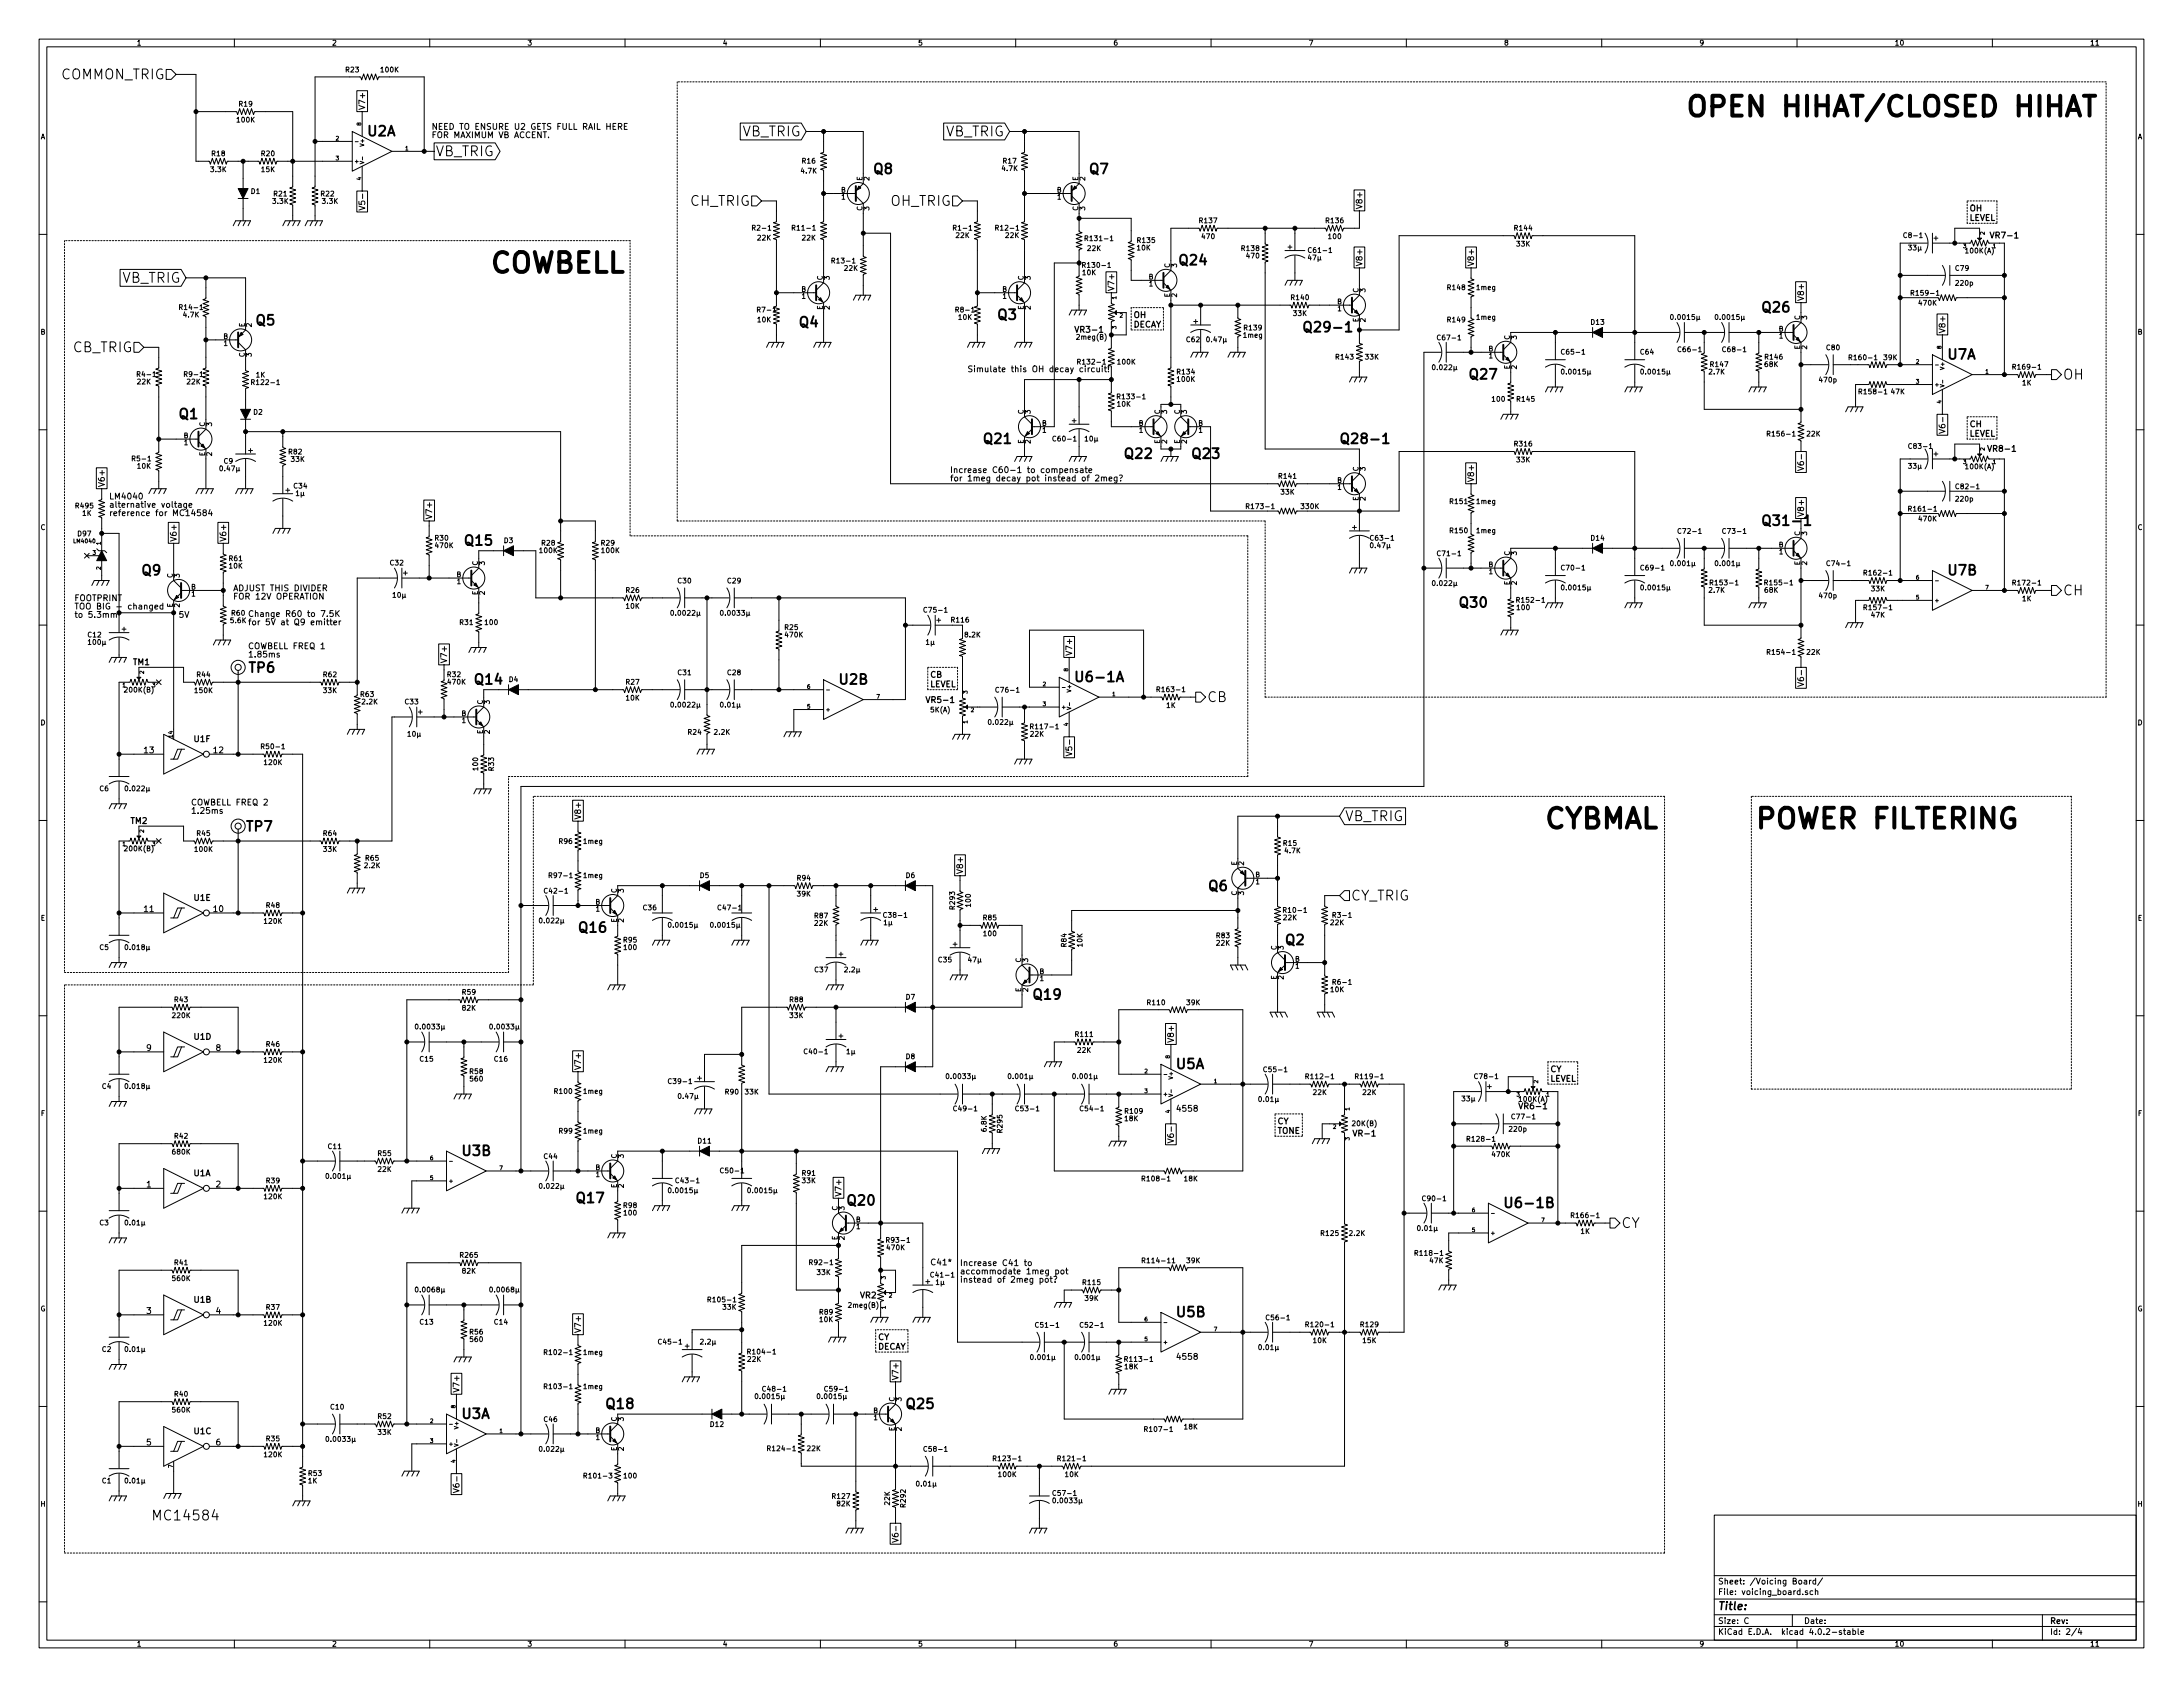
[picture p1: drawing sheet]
<svg xmlns="http://www.w3.org/2000/svg" width="559mm" height="432mm" viewBox="0 0 559 432" stroke-linecap="round" stroke-linejoin="round" font-family="sans-serif">
<defs><g id="words">
<g font-size="7.1">
<text x="431.8" y="29.8">OPEN HIHAT/CLOSED HIHAT</text>
<text x="125.7" y="69.8">COWBELL</text>
<text x="395.6" y="212.1">CYBMAL</text>
<text x="449.6" y="212.1">POWER FILTERING</text>
</g>
<g font-size="3.5">
<text x="15.2" y="20.3">COMMON_TRIG</text>
<text x="94.1" y="34.8">U2A</text>
<text x="189.6" y="34.9">VB_TRIG</text>
<text x="241.7" y="34.9">VB_TRIG</text>
<text x="111.5" y="40">VB_TRIG</text>
<text x="223.7" y="44.5">Q8</text>
<text x="278.9" y="44.5">Q7</text>
<text x="176.5" y="52.7">CH_TRIG</text>
<text x="227.7" y="52.7">OH_TRIG</text>
<text x="302" y="67.9">Q24</text>
<text x="30.9" y="72.4">VB_TRIG</text>
<text x="65.6" y="83.3">Q5</text>
<text x="204.6" y="83.7">Q4</text>
<text x="255.4" y="81.8">Q3</text>
<text x="451.3" y="79.9">Q26</text>
<text x="335" y="85">Q29-1</text>
<text x="18.4" y="90.2">CB_TRIG</text>
<text x="498.6" y="92">U7A</text>
<text x="376.3" y="97.1">Q27</text>
<text x="528.1" y="97.2">OH</text>
<text x="45.9" y="107.2">Q1</text>
<text x="252" y="113.6">Q21</text>
<text x="344.5" y="113.6">Q28-1</text>
<text x="288.1" y="117.4">Q22</text>
<text x="305.3" y="117.4">Q23</text>
<text x="452.5" y="134.5">Q31-1</text>
<text x="119.2" y="139.6">Q15</text>
<text x="36.4" y="147.2">Q9</text>
<text x="498.8" y="147.2">U7B</text>
<text x="373.8" y="155.5">Q30</text>
<text x="528.1" y="152.4">CH</text>
<text x="63.8" y="172.2">TP6</text>
<text x="121.7" y="175.2">Q14</text>
<text x="214.9" y="175.2">U2B</text>
<text x="276.3" y="174.5">U6-1A</text>
<text x="309" y="179.7">CB</text>
<text x="63.2" y="212.8">TP7</text>
<text x="344.3" y="210.2">VB_TRIG</text>
<text x="309.4" y="228">Q6</text>
<text x="345.8" y="230.5">CY_TRIG</text>
<text x="148.4" y="238.7">Q16</text>
<text x="329.1" y="241.9">Q2</text>
<text x="264.7" y="255.8">Q19</text>
<text x="301.1" y="273.6">U5A</text>
<text x="118.4" y="295.8">U3B</text>
<text x="147.7" y="307.9">Q17</text>
<text x="217.1" y="308.5">Q20</text>
<text x="386.3" y="309.2">U6-1B</text>
<text x="415.1" y="314.3">CY</text>
<text x="301.3" y="337.1">U5B</text>
<text x="118.2" y="363.1">U3A</text>
<text x="155.3" y="360.6">Q18</text>
<text x="232.2" y="360.6">Q25</text>
<text x="39.8" y="389.2">MC14584</text>
</g>
<text font-size="2.8" x="439.8" y="412.1">Title:</text>
<g font-size="2.1">
<text x="93.5" y="28.2" transform="rotate(-90 93.5 28.2)">V7+</text>
<text x="110.5" y="33.2">NEED TO ENSURE U2 GETS FULL RAIL HERE</text>
<text x="110.5" y="35.3">FOR MAXIMUM VB ACCENT.</text>
<text x="93.5" y="52.6" transform="rotate(-90 93.5 52.6)">V5-</text>
<text x="348.7" y="53.6" transform="rotate(-90 348.7 53.6)">V8+</text>
<text x="504.2" y="54.1">OH</text>
<text x="504.2" y="56.5">LEVEL</text>
<text x="510.1" y="61">VR7-1</text>
<text x="348.7" y="68.2" transform="rotate(-90 348.7 68.2)">V8+</text>
<text x="377.3" y="68.2" transform="rotate(-90 377.3 68.2)">V8+</text>
<text x="285.2" y="74.5" transform="rotate(-90 285.2 74.5)">V7+</text>
<text x="461.8" y="77.1" transform="rotate(-90 461.8 77.1)">V8+</text>
<text x="290.2" y="81.4">OH</text>
<text x="290.2" y="83.8">DECAY</text>
<text x="275.8" y="85.1">VR3-1</text>
<text x="498" y="85.3" transform="rotate(-90 498 85.3)">V8+</text>
<text x="247.6" y="95.2">Simulate this OH decay circuit!</text>
<text x="498" y="109.8" transform="rotate(-90 498 109.8)">V6-</text>
<text x="504.2" y="109.3">CH</text>
<text x="504.2" y="111.8">LEVEL</text>
<text x="461.8" y="119.3" transform="rotate(-90 461.8 119.3)">V6-</text>
<text x="509.4" y="115.6">VR8-1</text>
<text x="26.8" y="124.7" transform="rotate(-90 26.8 124.7)">V6+</text>
<text x="243.2" y="121.1">Increase C60-1 to compensate</text>
<text x="243.2" y="123.2">for 1meg decay pot instead of 2meg?</text>
<text x="377.3" y="123.4" transform="rotate(-90 377.3 123.4)">V8+</text>
<text x="27.9" y="127.8">LM4040</text>
<text x="27.9" y="129.9">alternative voltage</text>
<text x="27.9" y="132.1">reference for MC14584</text>
<text x="110.6" y="132.9" transform="rotate(-90 110.6 132.9)">V7+</text>
<text x="461.8" y="132.3" transform="rotate(-90 461.8 132.3)">V8+</text>
<text x="45.2" y="138.7" transform="rotate(-90 45.2 138.7)">V6+</text>
<text x="57.9" y="138.7" transform="rotate(-90 57.9 138.7)">V6+</text>
<text x="19" y="153.8">FOOTPRINT</text>
<text x="19" y="156">TOO BIG - changed</text>
<text x="59.7" y="151.3">ADJUST THIS DIVIDER</text>
<text x="59.7" y="153.4">FOR 12V OPERATION</text>
<text x="19" y="158.1">to 5.3mm</text>
<text x="45.7" y="158.1">5V</text>
<text x="63.5" y="157.9">Change R60 to 7.5K</text>
<text x="63.5" y="160">for 5V at Q9 emitter</text>
<text x="63.5" y="166.1">COWBELL FREQ 1</text>
<text x="274.4" y="167.9" transform="rotate(-90 274.4 167.9)">V7+</text>
<text x="34.1" y="170.2">TM1</text>
<text x="63.5" y="168.3">1.85ms</text>
<text x="114.4" y="169.8" transform="rotate(-90 114.4 169.8)">V7+</text>
<text x="238.1" y="173.5">CB</text>
<text x="237.7" y="179.9">VR5-1</text>
<text x="238.1" y="175.9">LEVEL</text>
<text x="461.8" y="174.5" transform="rotate(-90 461.8 174.5)">V6-</text>
<text x="49.7" y="189.9">U1F</text>
<text x="36.9" y="192.8">13</text>
<text x="54.7" y="192.8">12</text>
<text x="274.4" y="192.3" transform="rotate(-90 274.4 192.3)">V5-</text>
<text x="48.9" y="206.1">COWBELL FREQ 2</text>
<text x="48.9" y="208.3">1.25ms</text>
<text x="148.7" y="209.8" transform="rotate(-90 148.7 209.8)">V8+</text>
<text x="33.5" y="210.9">TM2</text>
<text x="246.5" y="223.7" transform="rotate(-90 246.5 223.7)">V8+</text>
<text x="36.9" y="233.4">11</text>
<text x="49.7" y="230.6">U1E</text>
<text x="54.7" y="233.4">10</text>
<text x="37.5" y="269">9</text>
<text x="49.7" y="266.1">U1D</text>
<text x="55.3" y="269">8</text>
<text x="300.5" y="266.9" transform="rotate(-90 300.5 266.9)">V8+</text>
<text x="148.7" y="273.9" transform="rotate(-90 148.7 273.9)">V7+</text>
<text x="396.9" y="274.4">CY</text>
<text x="396.9" y="276.9">LEVEL</text>
<text x="301.5" y="284.5">4558</text>
<text x="327" y="287.8">CY</text>
<text x="389.4" y="283.9">VR6-1</text>
<text x="300.5" y="291.4" transform="rotate(-90 300.5 291.4)">V6-</text>
<text x="327" y="290.2">TONE</text>
<text x="346.8" y="290.9">VR-1</text>
<text x="37.5" y="303.9">1</text>
<text x="49.6" y="301">U1A</text>
<text x="55.3" y="303.9">2</text>
<text x="215.4" y="306.3" transform="rotate(-90 215.4 306.3)">V7+</text>
<text x="238.1" y="323.8">C41*</text>
<text x="245.7" y="324">Increase C41 to</text>
<text x="245.7" y="326.2">accommodate 1meg pot</text>
<text x="245.7" y="328.3">instead of 2meg pot?</text>
<text x="49.7" y="333.4">U1B</text>
<text x="220.2" y="332.3">VR2</text>
<text x="37.5" y="336.3">3</text>
<text x="55.3" y="336.3">4</text>
<text x="148.7" y="341.2" transform="rotate(-90 148.7 341.2)">V7+</text>
<text x="224.8" y="343">CY</text>
<text x="224.8" y="345.4">DECAY</text>
<text x="230" y="353.3" transform="rotate(-90 230 353.3)">V7+</text>
<text x="301.5" y="348">4558</text>
<text x="117.6" y="356.5" transform="rotate(-90 117.6 356.5)">V7+</text>
<text x="37.5" y="370">5</text>
<text x="49.7" y="367.1">U1C</text>
<text x="55.3" y="370">6</text>
<text x="117.6" y="380.9" transform="rotate(-90 117.6 380.9)">V6-</text>
<text x="230" y="393.6" transform="rotate(-90 230 393.6)">V6-</text>
<text x="439.8" y="405.5">Sheet: /Voicing Board/</text>
<text x="439.8" y="408.2">File: voicing_board.sch</text>
<text x="439.8" y="418.4">KiCad E.D.A. kicad 4.0.2-stable</text>
<text x="439.8" y="415.6">Size: C</text>
<text x="461.8" y="415.6">Date:</text>
<text x="524.8" y="415.6">Rev:</text>
<text x="524.8" y="418.4">Id: 2/4</text>
</g>
<g font-size="1.8">
<text x="35" y="11.6">1</text>
<text x="85" y="11.6">2</text>
<text x="135" y="11.6">3</text>
<text x="185" y="11.6">4</text>
<text x="235" y="11.6">5</text>
<text x="285" y="11.6">6</text>
<text x="335" y="11.6">7</text>
<text x="385" y="11.6">8</text>
<text x="435" y="11.6">9</text>
<text x="485" y="11.6">10</text>
<text x="535" y="11.6">11</text>
<text x="88.5" y="18.5">R23</text>
<text x="97.6" y="18.5">100K</text>
<text x="61.2" y="27.3">R19</text>
<text x="10.4" y="35.6">A</text>
<text x="60.8" y="31.3">100K</text>
<text x="547.2" y="35.6">A</text>
<text x="54.3" y="40">R18</text>
<text x="67" y="40">R20</text>
<text x="205.4" y="41.8">R16</text>
<text x="256.8" y="41.8">R17</text>
<text x="54" y="44">3.3K</text>
<text x="67" y="44">15K</text>
<text x="205.2" y="44.4">4.7K</text>
<text x="220.7" y="46.3" transform="rotate(-90 220.7 46.3)">E</text>
<text x="222.5" y="46.2" transform="rotate(-90 222.5 46.2)">2</text>
<text x="256.6" y="43.7">4.7K</text>
<text x="276" y="46.3" transform="rotate(-90 276 46.3)">E</text>
<text x="277.7" y="46.2" transform="rotate(-90 277.7 46.2)">2</text>
<text x="64.3" y="49.6">D1</text>
<text x="69.9" y="52.1">3.3K</text>
<text x="70.1" y="50.2">R21</text>
<text x="82.2" y="50.2">R22</text>
<text x="82.6" y="52.1">3.3K</text>
<text x="215.3" y="49.3">B</text>
<text x="215.4" y="51.1">1</text>
<text x="220.7" y="54" transform="rotate(-90 220.7 54)">C</text>
<text x="222.5" y="53.8" transform="rotate(-90 222.5 53.8)">3</text>
<text x="270.5" y="49.3">B</text>
<text x="270.7" y="51.1">1</text>
<text x="276" y="54" transform="rotate(-90 276 54)">C</text>
<text x="277.7" y="53.8" transform="rotate(-90 277.7 53.8)">3</text>
<text x="193" y="59">R2-1</text>
<text x="203.3" y="59">R11-1</text>
<text x="244.5" y="59">R1-1</text>
<text x="255.4" y="59">R12-1</text>
<text x="307.1" y="57.1">R137</text>
<text x="339.5" y="57.1">R136</text>
<text x="387.8" y="59">R144</text>
<text x="194" y="61.5">22K</text>
<text x="205.4" y="61.5">22K</text>
<text x="244.8" y="60.9">22K</text>
<text x="257.5" y="60.9">22K</text>
<text x="278.4" y="61.7">R131-1</text>
<text x="278.4" y="64.2">22K</text>
<text x="291.1" y="64.1">10K</text>
<text x="291.3" y="62.2">R135</text>
<text x="307.8" y="61.2">470</text>
<text x="317.9" y="64.2">R138</text>
<text x="335.5" y="64.7">C61-1</text>
<text x="340.2" y="61.2">100</text>
<text x="388.3" y="63.1">33K</text>
<text x="487.8" y="60.9">C8-1</text>
<text x="489.2" y="64.1">33</text>
<text x="503.4" y="64.8">100K(A)</text>
<text x="210.6" y="71.8" transform="rotate(-90 210.6 71.8)">C</text>
<text x="212.3" y="71.6" transform="rotate(-90 212.3 71.6)">3</text>
<text x="213.5" y="67.4">R13-1</text>
<text x="216.2" y="69.3">22K</text>
<text x="262" y="71.8" transform="rotate(-90 262 71.8)">C</text>
<text x="263.8" y="71.6" transform="rotate(-90 263.8 71.6)">3</text>
<text x="277.1" y="70.4">10K</text>
<text x="277.8" y="68.5">R130-1</text>
<text x="294" y="71.5">B</text>
<text x="299.5" y="68.6" transform="rotate(-90 299.5 68.6)">C</text>
<text x="301.2" y="68.4" transform="rotate(-90 301.2 68.4)">3</text>
<text x="319.2" y="66.1">470</text>
<text x="335.6" y="66.6">47</text>
<text x="500.6" y="69.3">C79</text>
<text x="205.1" y="74.7">B</text>
<text x="205.3" y="76.5">1</text>
<text x="256.5" y="74.7">B</text>
<text x="256.7" y="76.5">1</text>
<text x="294.2" y="73.3">1</text>
<text x="299.5" y="76.1" transform="rotate(-90 299.5 76.1)">E</text>
<text x="301.2" y="76" transform="rotate(-90 301.2 76)">2</text>
<text x="330.6" y="76.8">R140</text>
<text x="342.3" y="77.9">B</text>
<text x="347.7" y="74.9" transform="rotate(-90 347.7 74.9)">C</text>
<text x="349.5" y="74.8" transform="rotate(-90 349.5 74.8)">3</text>
<text x="370.6" y="74.2">R148</text>
<text x="378" y="74.2">1meg</text>
<text x="489.9" y="75.6">R159-1</text>
<text x="500.8" y="73.1">220p</text>
<text x="46.5" y="79.3">R14-1</text>
<text x="47" y="81.2">4.7K</text>
<text x="62.6" y="83.8" transform="rotate(-90 62.6 83.8)">E</text>
<text x="64.4" y="83.7" transform="rotate(-90 64.4 83.7)">2</text>
<text x="194" y="82.5">10K</text>
<text x="194.3" y="79.9">R7-1</text>
<text x="210.6" y="79.3" transform="rotate(-90 210.6 79.3)">E</text>
<text x="212.3" y="79.2" transform="rotate(-90 212.3 79.2)">2</text>
<text x="245.1" y="79.9">R8-1</text>
<text x="245.4" y="81.8">10K</text>
<text x="262" y="79.3" transform="rotate(-90 262 79.3)">E</text>
<text x="263.8" y="79.2" transform="rotate(-90 263.8 79.2)">2</text>
<text x="331.1" y="80.8">33K</text>
<text x="342.4" y="79.6">1</text>
<text x="347.7" y="82.5" transform="rotate(-90 347.7 82.5)">E</text>
<text x="349.5" y="82.4" transform="rotate(-90 349.5 82.4)">2</text>
<text x="370.6" y="82.5">R149</text>
<text x="378" y="81.8">1meg</text>
<text x="407.3" y="83.1">D13</text>
<text x="428.7" y="81.8">0.0015</text>
<text x="440.1" y="81.8">0.0015</text>
<text x="460.8" y="81.9" transform="rotate(-90 460.8 81.9)">C</text>
<text x="462.5" y="81.8" transform="rotate(-90 462.5 81.8)">3</text>
<text x="491.3" y="78.2">470K</text>
<text x="10.4" y="85.6">B</text>
<text x="57.1" y="86.7">B</text>
<text x="57.3" y="88.5">1</text>
<text x="275.9" y="86.9">2meg(B)</text>
<text x="303.8" y="87.6">C62</text>
<text x="309.7" y="87.6">0.47</text>
<text x="318.3" y="86.4">1meg</text>
<text x="318.6" y="84.5">R139</text>
<text x="368.5" y="87.1">C67-1</text>
<text x="381" y="89.9">B</text>
<text x="386.5" y="87" transform="rotate(-90 386.5 87)">C</text>
<text x="388.2" y="86.8" transform="rotate(-90 388.2 86.8)">3</text>
<text x="455.3" y="84.8">B</text>
<text x="455.4" y="86.6">1</text>
<text x="460.8" y="89.5" transform="rotate(-90 460.8 89.5)">E</text>
<text x="462.5" y="89.4" transform="rotate(-90 462.5 89.4)">2</text>
<text x="467.6" y="89.6">C80</text>
<text x="547.2" y="85.6">B</text>
<text x="62.6" y="91.4" transform="rotate(-90 62.6 91.4)">C</text>
<text x="64.4" y="91.3" transform="rotate(-90 64.4 91.3)">3</text>
<text x="276.5" y="93.3">R132-1</text>
<text x="286.2" y="93.3">100K</text>
<text x="301.4" y="95.8">R134</text>
<text x="342.1" y="92">R143</text>
<text x="349.5" y="92">33K</text>
<text x="367.6" y="94.7">0.022</text>
<text x="381.2" y="91.7">1</text>
<text x="386.5" y="94.6" transform="rotate(-90 386.5 94.6)">E</text>
<text x="388.2" y="94.5" transform="rotate(-90 388.2 94.5)">2</text>
<text x="400.3" y="90.7">C65-1</text>
<text x="400.7" y="95.8">0.0015</text>
<text x="420" y="90.7">C64</text>
<text x="421.1" y="95.8">0.0015</text>
<text x="430.1" y="90.1">C66-1</text>
<text x="437.6" y="95.8">2.7K</text>
<text x="437.9" y="93.9">R147</text>
<text x="441.5" y="90.1">C68-1</text>
<text x="451.8" y="93.9">68K</text>
<text x="451.9" y="92">R146</text>
<text x="474" y="92.2">R160-1</text>
<text x="482.2" y="92.2">39K</text>
<text x="515.9" y="94.6">R169-1</text>
<text x="35.2" y="98.3">22K</text>
<text x="35.6" y="96.4">R4-1</text>
<text x="47.6" y="96.4">R9-1</text>
<text x="47.9" y="98.3">22K</text>
<text x="65" y="98.5">R122-1</text>
<text x="65.6" y="96.6">1K</text>
<text x="301.4" y="97.7">100K</text>
<text x="465.8" y="97.9">470p</text>
<text x="476.5" y="100.9">R158-1</text>
<text x="484.1" y="100.9">47K</text>
<text x="517.7" y="98.6">1K</text>
<text x="64.9" y="106.1">D2</text>
<text x="262" y="106" transform="rotate(-90 262 106)">C</text>
<text x="263.8" y="105.9" transform="rotate(-90 263.8 105.9)">3</text>
<text x="286" y="104.1">10K</text>
<text x="286.7" y="102.2">R133-1</text>
<text x="296.9" y="106" transform="rotate(-90 296.9 106)">C</text>
<text x="298.7" y="105.9" transform="rotate(-90 298.7 105.9)">3</text>
<text x="302" y="106" transform="rotate(-90 302 106)">C</text>
<text x="303.8" y="105.9" transform="rotate(-90 303.8 105.9)">3</text>
<text x="382.1" y="102.8">100</text>
<text x="388.4" y="102.8">R145</text>
<text x="47" y="112.1">B</text>
<text x="47.1" y="113.9">1</text>
<text x="52.5" y="109.2" transform="rotate(-90 52.5 109.2)">C</text>
<text x="54.2" y="109.1" transform="rotate(-90 54.2 109.1)">3</text>
<text x="262" y="113.6" transform="rotate(-90 262 113.6)">E</text>
<text x="263.8" y="113.5" transform="rotate(-90 263.8 113.5)">2</text>
<text x="266.7" y="109">B</text>
<text x="266.9" y="110.7">1</text>
<text x="270.1" y="113">C60-1</text>
<text x="278.4" y="113">10</text>
<text x="291.5" y="109">B</text>
<text x="291.6" y="110.7">1</text>
<text x="296.9" y="113.6" transform="rotate(-90 296.9 113.6)">E</text>
<text x="298.7" y="113.5" transform="rotate(-90 298.7 113.5)">2</text>
<text x="302" y="113.6" transform="rotate(-90 302 113.6)">E</text>
<text x="303.8" y="113.5" transform="rotate(-90 303.8 113.5)">2</text>
<text x="306.7" y="109">B</text>
<text x="306.9" y="110.7">1</text>
<text x="453" y="111.7">R156-1</text>
<text x="462.6" y="111.7">22K</text>
<text x="34.3" y="118">R5-1</text>
<text x="35.2" y="119.9">10K</text>
<text x="52.5" y="116.8" transform="rotate(-90 52.5 116.8)">E</text>
<text x="54.2" y="116.7" transform="rotate(-90 54.2 116.7)">2</text>
<text x="57.3" y="118.7">C9</text>
<text x="73.9" y="116.3">R82</text>
<text x="74.6" y="118.2">33K</text>
<text x="387.8" y="114.2">R316</text>
<text x="388.3" y="118.3">33K</text>
<text x="489.2" y="114.9">C83-1</text>
<text x="489.2" y="119.9">33</text>
<text x="57.1" y="120.6">0.47</text>
<text x="75.3" y="125">C34</text>
<text x="327.5" y="122.5">R141</text>
<text x="342.3" y="123.6">B</text>
<text x="342.4" y="125.3">1</text>
<text x="347.7" y="120.6" transform="rotate(-90 347.7 120.6)">C</text>
<text x="349.5" y="120.5" transform="rotate(-90 349.5 120.5)">3</text>
<text x="501.2" y="125.2">C82-1</text>
<text x="503.4" y="120.1">100K(A)</text>
<text x="19.5" y="130.1">R495</text>
<text x="76.4" y="126.9">1</text>
<text x="319.7" y="130.3">R173-1</text>
<text x="327.9" y="126.6">33K</text>
<text x="333.2" y="130.3">330K</text>
<text x="347.7" y="128.2" transform="rotate(-90 347.7 128.2)">E</text>
<text x="349.5" y="128.1" transform="rotate(-90 349.5 128.1)">2</text>
<text x="371.3" y="129">R151</text>
<text x="378" y="129">1meg</text>
<text x="489.2" y="130.9">R161-1</text>
<text x="500.8" y="128.3">220p</text>
<text x="10.4" y="135.6">C</text>
<text x="20" y="137.2">D97</text>
<text x="21.1" y="132">1K</text>
<text x="371.3" y="136.4">R150</text>
<text x="378" y="136.4">1meg</text>
<text x="430.1" y="136.6">C72-1</text>
<text x="441.5" y="136.6">C73-1</text>
<text x="460.8" y="137.2" transform="rotate(-90 460.8 137.2)">C</text>
<text x="462.5" y="137" transform="rotate(-90 462.5 137)">3</text>
<text x="491.3" y="133.4">470K</text>
<text x="547.2" y="135.6">C</text>
<text x="58.7" y="143.6">R61</text>
<text x="111.4" y="138.4">R30</text>
<text x="111.6" y="140.3">470K</text>
<text x="129.1" y="139">D3</text>
<text x="138.2" y="141.5">100K</text>
<text x="138.7" y="139.6">R28</text>
<text x="153.9" y="139.6">R29</text>
<text x="154.1" y="141.5">100K</text>
<text x="351.4" y="138.4">C63-1</text>
<text x="351.6" y="140.3">0.47</text>
<text x="368.5" y="142.3">C71-1</text>
<text x="386.5" y="142.2" transform="rotate(-90 386.5 142.2)">C</text>
<text x="388.2" y="142.1" transform="rotate(-90 388.2 142.1)">3</text>
<text x="407.3" y="138.4">D14</text>
<text x="455.3" y="140.1">B</text>
<text x="455.4" y="141.9">1</text>
<text x="44.2" y="148" transform="rotate(-90 44.2 148)">C</text>
<text x="46" y="147.8" transform="rotate(-90 46 147.8)">3</text>
<text x="58.7" y="145.5">10K</text>
<text x="99.9" y="144.7">C32</text>
<text x="116.8" y="147.7">B</text>
<text x="117" y="149.5">1</text>
<text x="122.3" y="144.8" transform="rotate(-90 122.3 144.8)">C</text>
<text x="124.1" y="144.6" transform="rotate(-90 124.1 144.6)">3</text>
<text x="173.6" y="149.3">C30</text>
<text x="186.3" y="149.3">C29</text>
<text x="367.6" y="149.9">0.022</text>
<text x="381" y="145.2">B</text>
<text x="381.2" y="146.9">1</text>
<text x="386.5" y="149.8" transform="rotate(-90 386.5 149.8)">E</text>
<text x="388.2" y="149.7" transform="rotate(-90 388.2 149.7)">2</text>
<text x="400.3" y="146">C70-1</text>
<text x="420.6" y="146">C69-1</text>
<text x="428.5" y="144.9">0.001</text>
<text x="438.4" y="149.8">R153-1</text>
<text x="440" y="144.9">0.001</text>
<text x="452.4" y="149.8">R155-1</text>
<text x="460.8" y="144.7" transform="rotate(-90 460.8 144.7)">E</text>
<text x="462.5" y="144.6" transform="rotate(-90 462.5 144.6)">2</text>
<text x="468.2" y="144.9">C74-1</text>
<text x="477.8" y="147.3">R162-1</text>
<text x="515.9" y="149.8">R172-1</text>
<text x="44.2" y="155.5" transform="rotate(-90 44.2 155.5)">E</text>
<text x="46" y="155.4" transform="rotate(-90 46 155.4)">2</text>
<text x="48.9" y="150.9">B</text>
<text x="49" y="152.7">1</text>
<text x="101.2" y="153">10</text>
<text x="122.3" y="152.3" transform="rotate(-90 122.3 152.3)">E</text>
<text x="124.1" y="152.2" transform="rotate(-90 124.1 152.2)">2</text>
<text x="160.3" y="151.7">R26</text>
<text x="160.3" y="155.8">10K</text>
<text x="388.9" y="154.2">R152-1</text>
<text x="400.7" y="151.1">0.0015</text>
<text x="421.1" y="151.1">0.0015</text>
<text x="437.6" y="151.7">2.7K</text>
<text x="451.8" y="151.7">68K</text>
<text x="465.8" y="153.1">470p</text>
<text x="479.1" y="151.3">33K</text>
<text x="517.7" y="153.9">1K</text>
<text x="59.1" y="159.5">5.6K</text>
<text x="59.3" y="157.6">R60</text>
<text x="117.8" y="159.9">R31</text>
<text x="124.3" y="159.9">100</text>
<text x="172.8" y="157.6">0.0022</text>
<text x="185.5" y="157.6">0.0033</text>
<text x="200.9" y="161.2">R25</text>
<text x="237.1" y="156.8">C75-1</text>
<text x="243.6" y="159.3">R116</text>
<text x="388.4" y="156.1">100</text>
<text x="477.8" y="156.1">R157-1</text>
<text x="479.1" y="158">47K</text>
<text x="22.6" y="163.1">C12</text>
<text x="23.3" y="165">100</text>
<text x="201.1" y="163.1">470K</text>
<text x="237.6" y="165">1</text>
<text x="247.1" y="163.1">8.2K</text>
<text x="453" y="167.6">R154-1</text>
<text x="462.6" y="167.6">22K</text>
<text x="50.4" y="173.3">R44</text>
<text x="82.8" y="173.3">R62</text>
<text x="114.6" y="173.3">R32</text>
<text x="173.6" y="172.8">C31</text>
<text x="186.3" y="172.8">C28</text>
<text x="32.2" y="177.2">200K(B)</text>
<text x="50" y="177.4">150K</text>
<text x="82.8" y="177.4">33K</text>
<text x="92.4" y="178.4">R63</text>
<text x="114.7" y="175.2">470K</text>
<text x="130.3" y="174.5">D4</text>
<text x="160.3" y="175.2">R27</text>
<text x="160.3" y="179.3">10K</text>
<text x="255.5" y="177.2">C76-1</text>
<text x="296.8" y="177.1">R163-1</text>
<text x="10.4" y="185.6">D</text>
<text x="92.8" y="180.3">2.2K</text>
<text x="103.7" y="180.3">C33</text>
<text x="118.1" y="183.3">B</text>
<text x="118.3" y="185">1</text>
<text x="123.6" y="180.3" transform="rotate(-90 123.6 180.3)">C</text>
<text x="125.3" y="180.2" transform="rotate(-90 125.3 180.2)">3</text>
<text x="172.8" y="181.1">0.0022</text>
<text x="185.2" y="181.1">0.01</text>
<text x="238.3" y="182.3">5K(A)</text>
<text x="253.9" y="185.5">0.022</text>
<text x="298.6" y="181.2">1K</text>
<text x="547.2" y="185.6">D</text>
<text x="67.4" y="191.7">R50-1</text>
<text x="105.1" y="188.5">10</text>
<text x="123.6" y="187.9" transform="rotate(-90 123.6 187.9)">E</text>
<text x="125.3" y="187.8" transform="rotate(-90 125.3 187.8)">2</text>
<text x="176.2" y="188">R24</text>
<text x="182.9" y="188">2.2K</text>
<text x="263.8" y="188.5">22K</text>
<text x="264.4" y="186.6">R117-1</text>
<text x="67.7" y="195.8">120K</text>
<text x="122.4" y="197.1" transform="rotate(-90 122.4 197.1)">100</text>
<text x="126.4" y="197.2" transform="rotate(-90 126.4 197.2)">R33</text>
<text x="25.5" y="202.5">C6</text>
<text x="32.9" y="202.5">0.022</text>
<text x="50.4" y="213.9">R45</text>
<text x="82.8" y="213.9">R64</text>
<text x="143.2" y="216">R96</text>
<text x="149.4" y="216">1meg</text>
<text x="32.2" y="217.9">200K(B)</text>
<text x="50" y="218">100K</text>
<text x="82.8" y="218">33K</text>
<text x="93.6" y="220.3">R65</text>
<text x="316.6" y="221.6" transform="rotate(-90 316.6 221.6)">E</text>
<text x="318.4" y="221.5" transform="rotate(-90 318.4 221.5)">2</text>
<text x="328.6" y="216.5">R15</text>
<text x="329" y="218.4">4.7K</text>
<text x="93.4" y="222.2">2.2K</text>
<text x="141.1" y="224.7">R97-1</text>
<text x="149.4" y="224.7">1meg</text>
<text x="179.2" y="224.7">D5</text>
<text x="204.1" y="225.4">R94</text>
<text x="231.9" y="224.7">D6</text>
<text x="321.3" y="224.5">B</text>
<text x="321.5" y="226.3">1</text>
<text x="68.2" y="232.4">R48</text>
<text x="139.9" y="228.7">C42-1</text>
<text x="152.4" y="231.5">B</text>
<text x="152.6" y="233.3">1</text>
<text x="157.9" y="228.6" transform="rotate(-90 157.9 228.6)">C</text>
<text x="159.6" y="228.4" transform="rotate(-90 159.6 228.4)">3</text>
<text x="164.7" y="233">C36</text>
<text x="184.4" y="233">C47-1</text>
<text x="204.1" y="229.4">39K</text>
<text x="244.4" y="232.6" transform="rotate(-90 244.4 232.6)">R293</text>
<text x="248.5" y="232" transform="rotate(-90 248.5 232)">100</text>
<text x="316.6" y="229.2" transform="rotate(-90 316.6 229.2)">C</text>
<text x="318.4" y="229.1" transform="rotate(-90 318.4 229.1)">3</text>
<text x="329.1" y="233.6">R10-1</text>
<text x="10.4" y="235.6">E</text>
<text x="67.7" y="236.4">120K</text>
<text x="139" y="236.3">0.022</text>
<text x="157.9" y="236.2" transform="rotate(-90 157.9 236.2)">E</text>
<text x="159.6" y="236.1" transform="rotate(-90 159.6 236.1)">2</text>
<text x="172.1" y="237.4">0.0015</text>
<text x="182.9" y="237.4">0.0015</text>
<text x="208.6" y="235">R87</text>
<text x="208.6" y="236.9">22K</text>
<text x="226.7" y="234.9">C38-1</text>
<text x="226.8" y="236.8">1</text>
<text x="251.7" y="235.5">R85</text>
<text x="251.9" y="239.6">100</text>
<text x="328.6" y="235.5">22K</text>
<text x="340.6" y="236.8">22K</text>
<text x="341.6" y="234.9">R3-1</text>
<text x="547.2" y="235.6">E</text>
<text x="25.5" y="243.1">C5</text>
<text x="32.9" y="243.1">0.018</text>
<text x="159.7" y="241.2">R95</text>
<text x="159.8" y="243.1">100</text>
<text x="273" y="242.3" transform="rotate(-90 273 242.3)">R84</text>
<text x="277.1" y="242.3" transform="rotate(-90 277.1 242.3)">10K</text>
<text x="311.4" y="240.1">R83</text>
<text x="311.4" y="242">22K</text>
<text x="326.8" y="243.2" transform="rotate(-90 326.8 243.2)">C</text>
<text x="328.5" y="243.1" transform="rotate(-90 328.5 243.1)">3</text>
<text x="208.6" y="248.8">C37</text>
<text x="216.9" y="248.8">2.2</text>
<text x="240.3" y="246.3">C35</text>
<text x="248.6" y="246.3">47</text>
<text x="261.4" y="246.4" transform="rotate(-90 261.4 246.4)">C</text>
<text x="263.1" y="246.2" transform="rotate(-90 263.1 246.2)">3</text>
<text x="266.1" y="249.3">B</text>
<text x="266.2" y="251.1">1</text>
<text x="326.8" y="250.8" transform="rotate(-90 326.8 250.8)">E</text>
<text x="328.5" y="250.7" transform="rotate(-90 328.5 250.7)">2</text>
<text x="331.5" y="246.1">B</text>
<text x="331.6" y="247.9">1</text>
<text x="44.7" y="256.5">R43</text>
<text x="118.4" y="254.6">R59</text>
<text x="202.2" y="256.5">R88</text>
<text x="231.9" y="255.8">D7</text>
<text x="261.4" y="253.9" transform="rotate(-90 261.4 253.9)">E</text>
<text x="263.1" y="253.8" transform="rotate(-90 263.1 253.8)">2</text>
<text x="293.8" y="257.3">R110</text>
<text x="303.8" y="257.3">39K</text>
<text x="340.6" y="253.9">10K</text>
<text x="341.6" y="252">R6-1</text>
<text x="44.2" y="260.6">220K</text>
<text x="107.4" y="263.4">0.0033</text>
<text x="118.4" y="258.6">82K</text>
<text x="126.4" y="263.4">0.0033</text>
<text x="202.2" y="260.6">33K</text>
<text x="68.2" y="267.9">R46</text>
<text x="206.4" y="269.8">C40-1</text>
<text x="217.3" y="269.8">1</text>
<text x="275.4" y="265.4">R111</text>
<text x="275.9" y="269.4">22K</text>
<text x="67.7" y="272">120K</text>
<text x="107.5" y="271.7">C15</text>
<text x="120.3" y="274.9">R58</text>
<text x="126.6" y="271.7">C16</text>
<text x="231.9" y="271.1">D8</text>
<text x="324.1" y="274.4">C55-1</text>
<text x="26.2" y="278.7">C4</text>
<text x="32.9" y="278.7">0.018</text>
<text x="120.4" y="276.8">560</text>
<text x="142" y="280">R100</text>
<text x="149.4" y="280">1meg</text>
<text x="171.7" y="277.4">C39-1</text>
<text x="174.4" y="281.2">0.47</text>
<text x="185.7" y="280.1">R90</text>
<text x="190.8" y="280.1">33K</text>
<text x="243.3" y="276.1">0.0033</text>
<text x="259" y="276.1">0.001</text>
<text x="275.5" y="276.1">0.001</text>
<text x="334.9" y="276.2">R112-1</text>
<text x="336.2" y="280.2">22K</text>
<text x="347.6" y="276.2">R119-1</text>
<text x="348.9" y="280.2">22K</text>
<text x="374.9" y="281.9">33</text>
<text x="378" y="276.1">C78-1</text>
<text x="389.1" y="282">100K(A)</text>
<text x="10.5" y="285.6">F</text>
<text x="244.7" y="284.4">C49-1</text>
<text x="260.6" y="284.4">C53-1</text>
<text x="277.1" y="284.4">C54-1</text>
<text x="287.9" y="286.9">18K</text>
<text x="288.1" y="285">R109</text>
<text x="323" y="282">0.01</text>
<text x="387.6" y="286.5">C77-1</text>
<text x="547.3" y="285.6">F</text>
<text x="44.7" y="291.4">R42</text>
<text x="143.2" y="290.1">R99</text>
<text x="149.4" y="290.1">1meg</text>
<text x="178.7" y="292.7">D11</text>
<text x="252.5" y="289.5" transform="rotate(-90 252.5 289.5)">6.8K</text>
<text x="256.6" y="289.8" transform="rotate(-90 256.6 289.8)">R295</text>
<text x="346.4" y="288.2">20K(B)</text>
<text x="376.2" y="292.2">R128-1</text>
<text x="386.5" y="289.6">220p</text>
<text x="44.2" y="295.5">680K</text>
<text x="84" y="294.1">C11</text>
<text x="96.8" y="295.9">R55</text>
<text x="96.8" y="299.9">22K</text>
<text x="139.3" y="296.6">C44</text>
<text x="152.4" y="299.5">B</text>
<text x="157.9" y="296.5" transform="rotate(-90 157.9 296.5)">C</text>
<text x="159.6" y="296.4" transform="rotate(-90 159.6 296.4)">3</text>
<text x="382.1" y="296.1">470K</text>
<text x="68.2" y="302.8">R39</text>
<text x="84.4" y="301.7">0.001</text>
<text x="139" y="304.2">0.022</text>
<text x="152.6" y="301.2">1</text>
<text x="157.9" y="304.1" transform="rotate(-90 157.9 304.1)">E</text>
<text x="159.6" y="304" transform="rotate(-90 159.6 304)">2</text>
<text x="172.1" y="305.4">0.0015</text>
<text x="173.6" y="302.8">C43-1</text>
<text x="185" y="300.3">C50-1</text>
<text x="192.5" y="305.4">0.0015</text>
<text x="205.4" y="300.9">R91</text>
<text x="205.4" y="302.8">33K</text>
<text x="293" y="302.3">R108-1</text>
<text x="303.2" y="302.3">18K</text>
<text x="67.7" y="306.9">120K</text>
<text x="159.7" y="309.2">R98</text>
<text x="159.8" y="311.1">100</text>
<text x="214.4" y="309.9" transform="rotate(-90 214.4 309.9)">C</text>
<text x="216.2" y="309.7" transform="rotate(-90 216.2 309.7)">3</text>
<text x="364.7" y="307.4">C90-1</text>
<text x="402.9" y="311.7">R166-1</text>
<text x="25.5" y="313.6">C3</text>
<text x="32.8" y="313.6">0.01</text>
<text x="214.4" y="317.4" transform="rotate(-90 214.4 317.4)">E</text>
<text x="216.2" y="317.3" transform="rotate(-90 216.2 317.3)">2</text>
<text x="219.1" y="312.8">B</text>
<text x="219.2" y="314.6">1</text>
<text x="338.3" y="316.3">R125</text>
<text x="345.5" y="316.3">2.2K</text>
<text x="363.7" y="315">0.01</text>
<text x="404.6" y="315.8">1K</text>
<text x="44.7" y="323.8">R41</text>
<text x="117.9" y="321.9">R265</text>
<text x="207.8" y="323.8">R92-1</text>
<text x="227.1" y="320">470K</text>
<text x="227.5" y="318.1">R93-1</text>
<text x="293.2" y="323.3">R114-11</text>
<text x="303.8" y="323.3">39K</text>
<text x="362.9" y="321.4">R118-1</text>
<text x="366" y="323.3">47K</text>
<text x="44.2" y="327.9">560K</text>
<text x="118.4" y="326">82K</text>
<text x="209.2" y="326.3">33K</text>
<text x="238.8" y="326.9">C41-1</text>
<text x="240.2" y="328.9">1</text>
<text x="277.3" y="328.9">R115</text>
<text x="10.3" y="335.6">G</text>
<text x="68.2" y="335.2">R37</text>
<text x="107.4" y="330.8">0.0068</text>
<text x="126.4" y="330.8">0.0068</text>
<text x="181.9" y="333.3">R105-1</text>
<text x="185.1" y="335.2">33K</text>
<text x="217.4" y="334.7">2meg(B)</text>
<text x="277.8" y="332.9">39K</text>
<text x="547.1" y="335.6">G</text>
<text x="67.7" y="339.3">120K</text>
<text x="107.5" y="339">C13</text>
<text x="120.3" y="341.6">R56</text>
<text x="126.6" y="339">C14</text>
<text x="209.8" y="336.5">R89</text>
<text x="209.8" y="338.4">10K</text>
<text x="265.6" y="339.8">C51-1</text>
<text x="277.1" y="339.8">C52-1</text>
<text x="324.7" y="337.9">C56-1</text>
<text x="334.9" y="339.7">R120-1</text>
<text x="348.4" y="339.7">R129</text>
<text x="26.2" y="346">C2</text>
<text x="32.8" y="346">0.01</text>
<text x="120.4" y="343.5">560</text>
<text x="140" y="346.8">R102-1</text>
<text x="149.4" y="346.8">1meg</text>
<text x="169.1" y="344.1">C45-1</text>
<text x="180" y="344.1">2.2</text>
<text x="192" y="346.6">R104-1</text>
<text x="323" y="345.5">0.01</text>
<text x="336.2" y="343.7">10K</text>
<text x="348.9" y="343.7">15K</text>
<text x="191.4" y="348.5">22K</text>
<text x="264.7" y="348.1">0.001</text>
<text x="276.1" y="348.1">0.001</text>
<text x="287.9" y="350.4">18K</text>
<text x="288.6" y="348.5">R113-1</text>
<text x="44.7" y="357.5">R40</text>
<text x="140" y="355.5">R103-1</text>
<text x="149.4" y="355.5">1meg</text>
<text x="194.4" y="358.1">0.0015</text>
<text x="195.8" y="356.2">C48-1</text>
<text x="210.2" y="358.1">0.0015</text>
<text x="211.7" y="356.2">C59-1</text>
<text x="229" y="358.8" transform="rotate(-90 229 358.8)">C</text>
<text x="230.8" y="358.6" transform="rotate(-90 230.8 358.6)">3</text>
<text x="44.2" y="361.5">560K</text>
<text x="84.7" y="360.8">C10</text>
<text x="96.8" y="363.2">R52</text>
<text x="139.3" y="363.9">C46</text>
<text x="157.9" y="363.9" transform="rotate(-90 157.9 363.9)">C</text>
<text x="159.6" y="363.7" transform="rotate(-90 159.6 363.7)">3</text>
<text x="181.9" y="365.2">D12</text>
<text x="223.5" y="361.7">B</text>
<text x="223.7" y="363.5">1</text>
<text x="303.2" y="365.8">18K</text>
<text x="68.2" y="368.9">R35</text>
<text x="84.5" y="369">0.0033</text>
<text x="96.8" y="367.2">33K</text>
<text x="139" y="371.6">0.022</text>
<text x="152.4" y="366.8">B</text>
<text x="152.6" y="368.6">1</text>
<text x="157.9" y="371.4" transform="rotate(-90 157.9 371.4)">E</text>
<text x="159.6" y="371.3" transform="rotate(-90 159.6 371.3)">2</text>
<text x="197.1" y="371.4">R124-1</text>
<text x="206.7" y="371.4">22K</text>
<text x="229" y="366.3" transform="rotate(-90 229 366.3)">E</text>
<text x="230.8" y="366.2" transform="rotate(-90 230.8 366.2)">2</text>
<text x="237.1" y="371.6">C58-1</text>
<text x="293.6" y="366.5">R107-1</text>
<text x="67.7" y="372.9">120K</text>
<text x="79" y="377.7">R53</text>
<text x="254.9" y="374">R123-1</text>
<text x="271.4" y="374">R121-1</text>
<text x="26.2" y="379.7">C1</text>
<text x="32.8" y="379.7">0.01</text>
<text x="78.9" y="379.7">1K</text>
<text x="150.1" y="378.4">R101-3</text>
<text x="159.8" y="378.4">100</text>
<text x="213.2" y="383.6">R127</text>
<text x="235.4" y="380.4">0.01</text>
<text x="255.7" y="378">100K</text>
<text x="270.1" y="382.8">C57-1</text>
<text x="272.7" y="378">10K</text>
<text x="10.4" y="385.6">H</text>
<text x="214.3" y="385.5">82K</text>
<text x="227.8" y="385.2" transform="rotate(-90 227.8 385.2)">22K</text>
<text x="231.8" y="385.6" transform="rotate(-90 231.8 385.6)">R292</text>
<text x="270.6" y="384.7">0.0033</text>
<text x="547.2" y="385.6">H</text>
<text x="35" y="421.4">1</text>
<text x="85" y="421.4">2</text>
<text x="135" y="421.4">3</text>
<text x="185" y="421.4">4</text>
<text x="235" y="421.4">5</text>
<text x="285" y="421.4">6</text>
<text x="335" y="421.4">7</text>
<text x="385" y="421.4">8</text>
<text x="435" y="421.4">9</text>
<text x="485" y="421.4">10</text>
<text x="535" y="421.4">11</text>
</g>
<g font-size="1.4">
<text x="86" y="35.9">2</text>
<text x="92.5" y="32.1" transform="rotate(-90 92.5 32.1)">8</text>
<text x="86" y="41">3</text>
<text x="90.7" y="41.8">+</text>
<text x="93.2" y="37.2" transform="rotate(-90 93.2 37.2)">V+</text>
<text x="103.8" y="38.5">1</text>
<text x="92.5" y="46.1" transform="rotate(-90 92.5 46.1)">4</text>
<text x="502.5" y="63.5">3</text>
<text x="508" y="60.1" transform="rotate(-90 508 60.1)">2</text>
<text x="510.2" y="63.5">1</text>
<text x="285.8" y="76.6" transform="rotate(-90 285.8 76.6)">1</text>
<text x="286.6" y="81.3">2</text>
<text x="285.8" y="84.2" transform="rotate(-90 285.8 84.2)">3</text>
<text x="497" y="89.3" transform="rotate(-90 497 89.3)">8</text>
<text x="490.5" y="93.1">2</text>
<text x="497.7" y="94.4" transform="rotate(-90 497.7 94.4)">V+</text>
<text x="508.3" y="95.6">1</text>
<text x="490.5" y="98.2">3</text>
<text x="495.2" y="98.9">+</text>
<text x="497" y="103.3" transform="rotate(-90 497 103.3)">4</text>
<text x="502.5" y="118.7">3</text>
<text x="508" y="115.3" transform="rotate(-90 508 115.3)">2</text>
<text x="510.2" y="118.7">1</text>
<text x="19" y="139">LM4040</text>
<text x="23.7" y="142">3</text>
<text x="25.8" y="139.4" transform="rotate(-90 25.8 139.4)">1</text>
<text x="25.8" y="145.8" transform="rotate(-90 25.8 145.8)">2</text>
<text x="490.5" y="148.3">6</text>
<text x="490.5" y="153.4">5</text>
<text x="495.2" y="154.2">+</text>
<text x="508.3" y="150.9">7</text>
<text x="36.8" y="172.5" transform="rotate(-90 36.8 172.5)">2</text>
<text x="273.4" y="171.8" transform="rotate(-90 273.4 171.8)">8</text>
<text x="31.4" y="175.9">1</text>
<text x="39" y="175.9">3</text>
<text x="206.6" y="176.3">6</text>
<text x="224.4" y="178.8">7</text>
<text x="247.6" y="177.5" transform="rotate(-90 247.6 177.5)">3</text>
<text x="267" y="175.6">2</text>
<text x="274.2" y="176.9" transform="rotate(-90 274.2 176.9)">V+</text>
<text x="284.7" y="178.2">1</text>
<text x="206.6" y="181.4">5</text>
<text x="211.3" y="182.1">+</text>
<text x="247.6" y="185.2" transform="rotate(-90 247.6 185.2)">1</text>
<text x="248.5" y="182.2">2</text>
<text x="267" y="180.7">3</text>
<text x="271.7" y="181.5">+</text>
<text x="273.4" y="185.8" transform="rotate(-90 273.4 185.8)">4</text>
<text x="44.2" y="188.7" transform="rotate(-90 44.2 188.7)">14</text>
<text x="36.8" y="213.1" transform="rotate(-90 36.8 213.1)">2</text>
<text x="31.4" y="216.5">1</text>
<text x="39" y="216.5">3</text>
<text x="293" y="274.7">2</text>
<text x="299.5" y="270.9" transform="rotate(-90 299.5 270.9)">8</text>
<text x="300.2" y="276" transform="rotate(-90 300.2 276)">V+</text>
<text x="293" y="279.8">3</text>
<text x="297.7" y="280.5">+</text>
<text x="310.8" y="277.2">1</text>
<text x="388.2" y="280.7">3</text>
<text x="393.7" y="277.2" transform="rotate(-90 393.7 277.2)">2</text>
<text x="395.9" y="280.7">1</text>
<text x="299.5" y="284.9" transform="rotate(-90 299.5 284.9)">4</text>
<text x="345.4" y="284.2" transform="rotate(-90 345.4 284.2)">1</text>
<text x="341.2" y="288.9">2</text>
<text x="345.4" y="291.8" transform="rotate(-90 345.4 291.8)">3</text>
<text x="110.1" y="296.9">6</text>
<text x="127.9" y="299.5">7</text>
<text x="110.1" y="302">5</text>
<text x="114.8" y="302.8">+</text>
<text x="376.8" y="310.3">6</text>
<text x="376.8" y="315.3">5</text>
<text x="381.5" y="316.1">+</text>
<text x="394.6" y="312.8">7</text>
<text x="226.7" y="327.4" transform="rotate(-90 226.7 327.4)">3</text>
<text x="226.7" y="335" transform="rotate(-90 226.7 335)">1</text>
<text x="227.6" y="332.1">2</text>
<text x="293" y="338.2">6</text>
<text x="310.8" y="340.7">7</text>
<text x="293" y="343.3">5</text>
<text x="297.7" y="344">+</text>
<text x="110.1" y="364.2">2</text>
<text x="116.6" y="360.4" transform="rotate(-90 116.6 360.4)">8</text>
<text x="117.3" y="365.5" transform="rotate(-90 117.3 365.5)">V+</text>
<text x="110.1" y="369.3">3</text>
<text x="114.8" y="370.1">+</text>
<text x="127.9" y="366.8">1</text>
<text x="44.2" y="375.7" transform="rotate(-90 44.2 375.7)">7</text>
<text x="116.6" y="374.4" transform="rotate(-90 116.6 374.4)">4</text>
</g>
</g></defs>
<g fill="none" stroke="#000" stroke-width=".26">
<path d="M10 10h538.8v411.8h-538.8zM12 12h534.8v407.8h-534.8zM42.5 17.8h1.3l1.3 1.3-1.3 1.2h-1.3zM45.1 19.1h5.1v22.2h3.4l.2 .7 .6-1.5 .5 1.5 .5-1.5 .5 1.5 .5-1.5 .5 1.5 .5-1.5 .5 1.5 .3-.7h8.1l.2 .7 .6-1.5 .5 1.5 .5-1.5 .5 1.5 .5-1.5 .5 1.5 .5-1.5 .5 1.5 .3-.7h19.3M60 10v2M110 10v2M160 10v2M210 10v2M260 10v2M310 10v2M360 10v2M410 10v2"/>
<path d="M460 10v2M510 10v2M50.2 28.6h10.4l.2 .7 .5-1.5 .5 1.5 .6-1.5 .5 1.5 .5-1.5 .5 1.5 .5-1.5 .5 1.5 .3-.7h9.7v19.3l-.7 .2 1.5 .5-1.5 .5 1.5 .6-1.5 .5 1.5 .5-1.5 .5 1.5 .5-1.5 .5 .7 .3v4M80.6 36.2h9.6M90.2 33.7l10.1 5-10.1 5.1zM90.9 36.3h.8M91.3 23.2h2.8v5.4h-2.8zM92.7 28.6v6.3M100.3 38.7h10.8M108.6 38.7v-19h-11.7l-.3 .7-.5-1.5-.5 1.5-.5-1.5-.5 1.5-.5-1.5-.5 1.5-.5-1.5-.5 1.5-.3-.7h-11.7v28.2l-.7 .2 1.5 .5-1.5 .5 1.5 .6-1.5 .5 1.5 .5-1.5 .5 1.5 .5-1.5 .5 .7 .3v4M111.1 36.6h15.6l1.3 2.1-1.3 2.2h-15.6zM140.4 35.1v.2"/>
<path d="M156.9 32.3h.5M157.7 31.6h-.8v1.5h.8M158.3 32.4l.7-.1 .1-.5-.8-.2v1.5M158.7 32.4l.5 .7M159.8 32.3h.5M160.6 31.6h-.8v1.5h.8M189.5 31.5h15.6l1.3 2.2-1.3 2.1h-15.6zM206.4 33.7h14.6v13.3l-1.9 1.9M210.8 33.7v5.3l-.7 .2 1.5 .6-1.5 .5 1.5 .5-1.5 .5 1.5 .5-1.5 .5 1.5 .5-1.5 .5 .7 .3v13.2l-.7 .2 1.5 .5-1.5 .5 1.5 .5-1.5 .6 1.5 .5-1.5 .5 1.5 .5-1.5 .5 .7 .2v11.1l-1.9 1.9M241.6 31.5h15.6l1.2 2.2-1.2 2.1h-15.6zM258.4 33.7h17.8v13.3l-1.9 1.9M262.3 33.7v5.3l-.8 .2 1.5 .6-1.5 .5 1.5 .5-1.5 .5 1.5 .5-1.5 .5 1.5 .5-1.5 .5 .8 .3v13.2l-.8 .2 1.5 .5-1.5 .5 1.5 .5-1.5 .6 1.5 .5-1.5 .5 1.5 .5-1.5 .5 .8 .2v11.1l-2 1.9"/>
<path d="M10 60h2M59.7 57.8l.6-1.3h3.8l-.6 1.3M61 50.8h2.5M61.6 56.5l-.6 1.3M62.2 41.3v7M62.2 50.8v5.7M62.9 56.5l-.7 1.3M72.4 57.8l.6-1.3h3.8l-.6 1.3M74.3 56.5l-.6 1.3M75.6 56.5l-.7 1.3M78.1 57.8l.6-1.3h3.8l-.6 1.3M80 56.5l-.6 1.3"/>
<path d="M81.3 56.5l-.7 1.3M91.3 48.9h2.8v5.4h-2.8zM91.9 52.8l1.5 .5-1.5 .5M92.2 41.3l1 .3-1 .3M92.7 42.5v6.4M92.8 40.2v.7M192.4 50.2h1.3l1.2 1.2-1.2 1.3h-1.3zM194.9 51.4h3.9v5.4l-.8 .2 1.5 .5-1.5 .5 1.5 .5-1.5 .6 1.5 .5-1.5 .5 1.5 .5-1.5 .5 .8 .2v17.1l-.8 .2 1.5 .5-1.5 .5 1.5 .5-1.5 .5 1.5 .6-1.5 .5 1.5 .5-1.5 .5 .8 .2v4.7M196.6 58.9h.7M202.8 58.3l.6-.1 .1-.4-.7-.1v1.2M208 58.9h.7M210.8 49.5h8.3"/>
<path d="M219.1 50.2l1.9 1.9v13.6l.7 .2-1.5 .5 1.5 .5-1.5 .5 1.5 .5-1.5 .6 1.5 .5-1.5 .5 1.5 .5-.7 .2v5.4M221 59.7h7v64.1h99.3l.2 .8 .5-1.5 .5 1.5 .6-1.5 .5 1.5 .5-1.5 .5 1.5 .5-1.5 .5 1.5 .3-.8h14.2M243.8 50.2h1.3l1.3 1.2-1.3 1.3h-1.3zM246.4 51.4h3.8v5.4l-.8 .2 1.6 .5-1.6 .5 1.6 .5-1.6 .6 1.6 .5-1.6 .5 1.6 .5-1.6 .5 .8 .2v17.1l-.8 .2 1.6 .5-1.6 .5 1.6 .5-1.6 .5 1.6 .6-1.6 .5 1.6 .5-1.6 .5 .8 .2v4.7M248.1 58.9h.7M254.9 58.3l.6-.1v-.4l-.6-.1v1.2M260.1 58.9h.7M262.3 49.5h12M274.3 50.2l1.9 1.9v7.2l.8 .3-1.5 .5 1.5 .5-1.5 .5 1.5 .5-1.5 .5 1.5 .5-1.5 .5 1.5 .5-.8 .3v6.8l-.7 .3 1.5 .5-1.5 .5 1.5 .5-1.5 .5 1.5 .5-1.5 .5 1.5 .5-1.5 .6 .7 .2v4.1M276.2 55.9h13.4v5.9l-.8 .3 1.5 .5-1.5 .5 1.5 .5-1.5 .5 1.5 .5-1.5 .6 1.5 .5-1.5 .5 .8 .2v5.4h8.2M323.8 58.4v4.1l.8 .2-1.5 .5 1.5 .6-1.5 .5 1.5 .5-1.5 .5 1.5 .5-1.5 .5 1.5 .5-.8 .3v47.8h24.2v6.4l-1.9 1.9M331.5 58.4v5.7"/>
<path d="M346.6 48.6h2.8v5.4h-2.8zM348 54v4.4h-4.1l-.2 .8-.5-1.5-.6 1.5-.5-1.5-.5 1.5-.5-1.5-.5 1.5-.5-1.5-.5 1.5-.3-.8h-27.8l-.2 .8-.5-1.5-.5 1.5-.5-1.5-.6 1.5-.5-1.5-.5 1.5-.5-1.5-.5 1.5-.2-.8h-7.3v10.8l-1.9 1.9M492.8 59.7a4.6 4.6 0 0 1 0 5.1M494.7 59.7v5.1M546.8 60h2M30.7 69h15.7l1.2 2.1-1.2 2.2h-15.7zM45.9 78.6h.7v-.5l-.7-.1v1.2M47.6 71.1h15.3v13.4l-1.9 1.9M51.2 79.2h.7M52.7 71.1v5.4l-.8 .2 1.6 .5-1.6 .5 1.6 .5-1.6 .5 1.6 .5-1.6 .6 1.6 .5-1.6 .5 .8 .2v13.2l-.8 .3 1.6 .5-1.6 .5 1.6 .5-1.6 .5 1.6 .5-1.6 .5 1.6 .5-1.6 .6 .8 .2v11.1l-1.9 1.9M197.9 79.9h.7M198.8 74.9h10.1"/>
<path d="M208.9 75.6l1.9 1.9v10.1M213 66.7l.6-.1v-.4l-.6-.1v1.2M218.2 67.3h.7M218.4 76.8l.7-1.2h3.8l-.7 1.2M220.3 75.6l-.6 1.2M221.6 75.6l-.6 1.2M248.7 79.9h.7M250.2 74.9h10.1M260.3 75.6l2 1.9v10.1M275.6 79.4l-.6 1.2M276.2 67.3h-6.3v41.9h-5.7M276.9 79.4l-.7 1.2"/>
<path d="M277.1 67.8h.6l.1-.5-.7-.1v1.3M277.7 61l.7-.1v-.4l-.7-.1v1.2M283.1 69.6h2.8v5.3h-2.8zM283.6 67.5l.3-.3v1.3M283.6 68.5h.7M284.2 60.7l.4-.3v1.2M284.2 61.6h.7M284.5 74.9v2.8l.7 .3-1.5 .5 1.5 .5-1.5 .5 1.5 .5-1.5 .5 1.5 .5-1.5 .5 1.5 .5-.7 .3v6.9l-.8 .2 1.5 .5-1.5 .5 1.5 .5-1.5 .5 1.5 .5-1.5 .6 1.5 .5-1.5 .5 .8 .2v6.9l-.8 .2 1.5 .5-1.5 .6 1.5 .5-1.5 .5 1.5 .5-1.5 .5 1.5 .5-1.5 .5 .8 .3v4h10.8M297.8 72.4l1.9 1.9v19.9l-.7 .3 1.5 .5-1.5 .5 1.5 .5-1.5 .5 1.5 .5-1.5 .5 1.5 .5-1.5 .6 .7 .2v4.7M299.7 78.1h30.8l.2 .8 .5-1.6 .5 1.6 .5-1.6 .5 1.6 .5-1.6 .6 1.6 .5-1.6 .5 1.6 .2-.8h11.1M307.3 78.1v5.1M316.9 78.1v3.4l.7 .3-1.5 .5 1.5 .5-1.5 .5 1.5 .5-1.5 .5 1.5 .5-1.5 .5 1.5 .6-.7 .2v4.1"/>
<path d="M328.9 66a4.6 4.6 0 0 1 5.1 0M328.9 64.1h5.1M328.9 73l.7-1.2h3.8l-.7 1.2M329.7 63.2h1M330.2 62.7v1.1M330.8 71.8l-.6 1.2M331.5 65.4v6.4M332.1 71.8l-.6 1.2M335.2 65.2l-.3 .9h.8M335.7 63.5a.56 .56 0 0 0-.8 .5 .56 .56 0 0 0 .8 .5M338 66.3l.2 .2M340.2 64.6h.7"/>
<path d="M346.1 78.7l1.9 1.9v7.3l.7 .2-1.5 .5 1.5 .6-1.5 .5 1.5 .5-1.5 .5 1.5 .5-1.5 .5 1.5 .5-.7 .3v4M346.6 63.2h2.8v5.4h-2.8zM348 68.6v7l-1.9 1.9M375.2 63.2h2.7v5.4h-2.7zM376.6 68.6v2.8l.7 .2-1.5 .5 1.5 .5-1.5 .6 1.5 .5-1.5 .5 1.5 .5-1.5 .5 1.5 .5-.7 .2v5.6l.7 .3-1.5 .5 1.5 .5-1.5 .5 1.5 .5-1.5 .5 1.5 .5-1.5 .5 1.5 .6-.7 .2v4.1M459.6 72.1h2.8v5.4h-2.8zM461 77.5v5.1l-1.9 1.9M486.4 76.2h9.8l.2 .8 .6-1.6 .5 1.6 .5-1.6 .5 1.6 .5-1.6 .5 1.6 .5-1.6 .5 1.6 .3-.8h12.3M486.4 70.5h11.4M488.5 62.7h.8l-.5 .5 .4 .1v.6h-.7M489.2 75l.6-.1 .1-.5-.7-.1v1.3M491.4 60.8h.7"/>
<path d="M491.7 63.8l.1 .2M493.4 62.2h-7v31.1M494.7 62.2h9.7l.3-.7 .5 1.5 .5-1.5 .5 1.5 .5-1.5 .5 1.5 .5-1.5 .6 1.5 .5-1.5 .2 .7h4.1v33.7M495 61h1.1M495.6 60.5v1M495.7 74.7l.3-.4v1.3M495.7 75.6h.7M497.2 67.9a4.6 4.6 0 0 1 0 5.1M499.1 67.9v5.1M499.1 70.5h14M506.7 61v-2.6h-6.3v3.8M34.3 87.6h1.3l1.2 1.3-1.2 1.3h-1.3z"/>
<path d="M36.8 88.9h3.8v5.3l-.7 .3 1.5 .5-1.5 .5 1.5 .5-1.5 .5 1.5 .5-1.5 .5 1.5 .5-1.5 .6 .7 .2v17l-.7 .3 1.5 .5-1.5 .5 1.5 .5-1.5 .5 1.5 .5-1.5 .5 1.5 .5-1.5 .5 .7 .3v4.7M39.1 96.4h.8M51.2 96.4h.7M52.7 87h8.3M61 87.6l1.9 1.9v5.4l.7 .2-1.5 .5 1.5 .5-1.5 .5 1.5 .6-1.5 .5 1.5 .5-1.5 .5 1.5 .5-.7 .2v5.4M64.4 97.8h.6v-.5l-.6-.1v1.3M70.8 97.5l.4-.3v1.3M70.8 98.5h.8M196.2 88.9l.6-1.3h3.9l-.7 1.3M198.1 87.6l-.6 1.3M199.4 87.6l-.6 1.3M208.3 88.9l.6-1.3h3.8l-.6 1.3"/>
<path d="M210.2 87.6l-.7 1.3M211.5 87.6l-.7 1.3M247.6 88.9l.7-1.3h3.8l-.6 1.3M249.6 87.6l-.7 1.3M250.8 87.6l-.6 1.3M259.7 88.9l.6-1.3h3.9l-.7 1.3M261.6 87.6l-.6 1.3M262.9 87.6l-.6 1.3M273.7 80.6l.6-1.2h3.8l-.6 1.2M275.8 92.6l.7-.1v-.5l-.7-.1v1.3M276.2 97.2v11.4M277.2 94.2h-.5l-.3 .3 .2 .6h.6"/>
<path d="M277.8 94.2v1M278.5 94.2v1M279 94.2l-.5 .3M280.1 94.2h-.4l-.3 .3 .2 .6h.5M280.8 94.2v.9l.6-.1M281.4 94.2v1M282.1 94.2v1M282.3 92.3l.4-.4v1.3M282.3 93.2h.7M282.7 94.2h.6M282.8 85.4a1.51 1.51 0 0 1 0 2M282.9 93.6v1.4l.4 .2"/>
<path d="M283.7 95v.2M283.7 93.6v1M284.5 97.2h-22.2v9.5l1.9 1.9M285.7 80h2.6v5.7h-3.8M304.8 85.1a4.6 4.6 0 0 1 5.1 0M304.8 83.2h5.1M304.8 91.4l.6-1.2h3.8l-.6 1.2M305.6 82.3h1M306.1 81.8v1M306.7 90.2l-.6 1.2M307.3 84.5v5.7M308 90.2l-.7 1.2"/>
<path d="M309 86.3l.1-.1a.61 .61 0 0 1 .5 .7 .61 .61 0 0 1-.6 .5l-.1-.4zM313.8 87.3l.2 .2M313.8 86.6l-.1 .8-.3 .1-.2-.2M314.3 91.4l.7-1.2h3.8l-.7 1.2M316.2 90.2l-.6 1.2M317.5 90.2l-.6 1.2M345.4 97.8l.7-1.3h3.8l-.7 1.3M347.3 96.5l-.6 1.3M348 84.5h10.1v-24.2h29.5l.3 .8 .5-1.5 .5 1.5 .5-1.5 .5 1.5 .5-1.5 .5 1.5 .5-1.5 .5 1.5 .3-.8h26.3v31.8M348.6 96.5l-.6 1.3M366.8 93.5l.1-.1a.61 .61 0 0 1 .5 .6 .61 .61 0 0 1-.6 .6l-.2-.4zM368.3 87.6a4.6 4.6 0 0 1 0 5.1"/>
<path d="M368.7 85.9a.56 .56 0 0 0-.8 .5 .56 .56 0 0 0 .8 .5M368.9 90.2h-4.4v111.1h-231.2v98.4M370.2 87.6v5.1M370.2 90.2h14.6M372.8 94.4l.2 .2M372.8 93.8l-.1 .8h-.3l-.2-.2M373.2 87h.7M384.8 90.8l1.9 1.9v5.3l-.7 .3 1.5 .5-1.5 .5 1.5 .5-1.5 .5 1.5 .5-1.5 .5 1.5 .6-1.5 .5 .7 .2v3.4M395.6 94a4.6 4.6 0 0 1 5.1 0M395.6 92.1h5.1M397.5 99.1l-.6 1.2M398.1 85.1v7"/>
<path d="M398.1 93.3v5.8M398.8 99.1l-.7 1.2M399.8 94.6l.1-.1a.61 .61 0 0 1 .5 .6 .61 .61 0 0 1-.6 .6l-.1-.4zM400.4 89.5a.56 .56 0 0 0-.7 .5 .56 .56 0 0 0 .7 .6M405 90.7h.7M407 95.6l.2 .2M407 94.9v.8l-.4 .1-.2-.2M407.7 85.1h-21v2.5l-1.9 1.9M407.7 83.8v2.6M410.2 85.1h19.7M415.9 94a4.6 4.6 0 0 1 5.1 0M415.9 92.1h5.1"/>
<path d="M417.8 99.1l-.6 1.2M418.5 93.3v5.8M419.1 99.1l-.6 1.2M420.1 94.6l.2-.1a.61 .61 0 0 1 .4 .6 .61 .61 0 0 1-.5 .6l-.2-.4zM427.4 95.6l.1 .2M427.4 94.9l-.1 .8-.4 .1-.2-.2M427.7 80.6l.2-.1a.61 .61 0 0 1 .5 .7 .61 .61 0 0 1-.6 .5l-.2-.4zM429.3 82.6a4.6 4.6 0 0 1 0 5M430.3 88.9a.56 .56 0 0 0-.8 .5 .56 .56 0 0 0 .8 .5M431.2 82.6v5M431.2 85.1h10.1M434.8 90h.7"/>
<path d="M435 81.6l.2 .2M435 80.9l-.1 .8-.4 .1-.1-.2M436.2 85.1v5.3l-.7 .3 1.5 .5-1.5 .5 1.5 .5-1.5 .5 1.5 .5-1.5 .5 1.5 .5-1.5 .5 .7 .3v9.8h24.8M439.1 80.6l.2-.1a.61 .61 0 0 1 .5 .7 .61 .61 0 0 1-.6 .5l-.2-.4zM440.7 82.6a4.6 4.6 0 0 1 0 5M441.7 88.9a.56 .56 0 0 0-.8 .5 .56 .56 0 0 0 .8 .5M442.6 82.6v5M442.6 85.1h16.5M446.2 90h.7M446.4 81.6l.2 .2M446.4 80.9l-.1 .8-.3 .1-.2-.2M449.6 99.1l-.7 1.2"/>
<path d="M450.2 85.1v5.3l-.7 .3 1.5 .5-1.5 .5 1.5 .5-1.5 .5 1.5 .5-1.5 .5 1.5 .5-1.5 .5 .7 .3v4.1M450.8 99.1l-.6 1.2M459.1 85.7l1.9 1.9v20.6l-.8 .3 1.6 .5-1.6 .5 1.6 .5-1.6 .5 1.6 .5-1.6 .5 1.6 .5-1.6 .5 .8 .3v2.8M461 93.3h7M467.4 90.8a4.6 4.6 0 0 1 0 5.1M469.3 93.3h9.1l.3 .8 .5-1.5 .5 1.5 .5-1.5 .5 1.5 .5-1.5 .5 1.5 .5-1.5 .5 1.5 .3-.8h11.7M469.3 90.8v5.1M473.3 91.5l.6-.1 .1-.5-.7-.1v1.3M479.8 91.2l.3-.4v1.3M479.8 92.1h.7M482.3 99.9l.4-.3v1.2M494.7 90.8l10.1 5.1-10.1 5.1z"/>
<path d="M494.7 98.4h-11.7l-.3-.7-.5 1.5-.5-1.5-.5 1.5-.5-1.5-.5 1.5-.5-1.5-.5 1.5-.5-1.5-.3 .7h-3.4v5.7M495.4 93.4h.8M495.8 80.4h2.8v5.3h-2.8zM496.6 98.4l1.1 .4-1.1 .3M497.2 85.7v6.4M497.2 99.7v6.3M497.3 97.3v.8M504.8 95.9h11.7l.3 .7 .5-1.5 .5 1.5 .5-1.5 .5 1.5 .5-1.5 .5 1.5 .5-1.5 .5 1.5 .3-.7h4M515.2 93.9l.6-.1 .1-.5-.7-.1v1.3M521.7 93.6l.3-.4v1.3M521.7 94.5h.7M525.1 94.6h1.3l1.3 1.3-1.3 1.3h-1.3z"/>
<path d="M10 110h2M24.7 119.7h2.7v5.4h-2.7zM37.9 118h.7M40.6 112.4h10.2M50.8 113l1.9 1.9v10.2M56.4 119.4l.1-.1a.61 .61 0 0 1 .5 .6 .61 .61 0 0 1-.6 .5l-.1-.4zM60.3 118.1a4.6 4.6 0 0 1 5.1 0M60.3 116.2h5.1M61.2 119.7l-.1 .7-.3 .1-.2-.2M61.6 107.3h2.5M62.9 110.5h80.6v28.2l-.8 .2 1.6 .5-1.6 .6 1.6 .5-1.6 .5 1.6 .5-1.6 .5 1.6 .5-1.6 .5 .8 .3v9.7M62.9 107.3v8.9"/>
<path d="M62.9 117.5v7.6M63.6 115.3h1M64.1 114.8v1M72.4 110.5v4.1l.8 .2-1.6 .5 1.6 .5-1.6 .5 1.6 .5-1.6 .5 1.6 .6-1.6 .5 1.6 .5-.8 .2v7.3M259.7 118.1l.6-1.3h3.9l-.7 1.3M261.6 116.8l-.6 1.3M262.9 116.8l-.6 1.3M264.2 109.9l-1.9 1.9v5M270.3 111.7a.56 .56 0 0 0-.8 .6 .56 .56 0 0 0 .8 .5M273.7 110.5a4.6 4.6 0 0 1 5.1 0M273.7 108.6h5.1M273.7 118.1l.6-1.3h3.8l-.6 1.3"/>
<path d="M274 120v1M274.4 107.7h1.1M274.8 112.9h.7M275 107.2v1M275.6 116.8l-.6 1.3M276.2 109.9v6.9M276.9 116.8l-.7 1.3M277.7 112l.4-.4v1.3M277.7 112.9h.8M277.7 120h.6M278 119.5v1.3l.3 .2M280.8 112.7l.2 .2"/>
<path d="M286 101.5l.6-.1 .1-.5-.7-.1v1.3M292.5 101.2l.3-.4v1.3M292.5 102.1h.7M295.3 109.9l1.9 1.9v3.1h5.1v-3.1l1.9-1.9M295.3 108.6l1.9-1.9v-3.2h5.1v3.2l1.9 1.9M297.2 118.1l.6-1.3h3.8l-.6 1.3M299.1 116.8l-.7 1.3M299.7 114.9v1.9M300.4 116.8l-.7 1.3M304.2 109.2h5.7v21.6h17.4l.2 .8 .5-1.6 .5 1.6 .6-1.6 .5 1.6 .5-1.6 .5 1.6 .5-1.6 .5 1.6 .3-.8h26.2v-15.2h29.5l.3 .7 .5-1.5 .5 1.5 .5-1.5 .5 1.5 .5-1.5 .5 1.5 .5-1.5 .5 1.5 .3-.7h26.3v31.7M375.2 118.5h2.7v5.3h-2.7zM384.2 107.3l.6-1.3h3.8l-.6 1.3"/>
<path d="M386.1 106l-.7 1.3M387.3 106l-.6 1.3M395.6 100.3l.6-1.2h3.8l-.6 1.2M415.9 100.3l.7-1.2h3.8l-.7 1.2M447.7 100.3l.6-1.2h3.8l-.6 1.2M452.4 111l.6-.1v-.4l-.6-.1v1.2M458.8 110.7l.4-.3v1.2M458.8 111.6h.7M459.6 115.6h2.8v5.3h-2.8zM460.2 119.4l1.5 .5-1.5 .5M472.4 105.4l.7-1.3h3.8l-.7 1.3M474.3 104.1l-.6 1.3"/>
<path d="M475.6 104.1l-.6 1.3M475.9 100.2h.6v-.5l-.6-.1v1.2M482.3 100.8h.7M488.5 118.6h.8l-.5 .5 .4 .1v.6h-.7M489.3 113.6a.56 .56 0 0 0-.7 .6 .56 .56 0 0 0 .7 .5M491.7 119.7l.1 .2M492.8 114.9a4.6 4.6 0 0 1 0 5.1M493.4 117.5h-7v31.1M493.9 114.8h.7M494.7 117.5h9.7l.3-.8 .5 1.5 .5-1.5 .5 1.5 .5-1.5 .5 1.5 .5-1.5 .6 1.5 .5-1.5 .2 .8h4.1v33.6M494.7 114.9v5.1M495 116.2h1.1"/>
<path d="M495.6 115.7v1M495.8 106h2.8v5.4h-2.8zM496.4 109.9l1.5 .5-1.5 .5M506.7 116.2v-2.5h-6.3v3.8M546.8 110h2M26 125.1v2.8l-.7 .2 1.5 .6-1.5 .5 1.5 .5-1.5 .5 1.5 .5-1.5 .5 1.5 .5-1.5 .5 .7 .3v8.5M26 136.5h4.5v25.4M35.7 126.4l.2-.2a.81 .81 0 0 1 .6 .8 .81 .81 0 0 1-.6 .7l-.3-.5zM38.1 126.4l.6-1.3h3.8l-.6 1.3M40 125.1l-.6 1.3M41.3 125.1l-.7 1.3M43.1 133.7h2.7v5.4h-2.7z"/>
<path d="M44.4 139.1v9.5l2 1.9M45.7 128.9h.6l.1 1M46.4 129.2l-.8 .3 .3 .4 .5-.1M47.8 128.9v1.2l-.3 .3-.4-.1M47.8 128.9h-.5l-.3 .3 .2 .6h.6M48.4 129.4l.7-.2-.1-.3h-.4l-.2 .2 .1 .7h.5M50.2 126.4l.6-1.3h3.8l-.6 1.3M51.3 130.5h-.7l-.1 .7 .2-.1h.5l.2 .6-.3 .3-.6-.1M52.1 125.1l-.7 1.3M52.2 131.1l-.3-.3 .1-.2h.7l.1 .4-.9 .4v.3l.3 .3 .6-.3v-.3l-.3-.3M53.3 125.1l-.6 1.3M53.8 130.4l-.4 1.1h1"/>
<path d="M54.1 131v1M55.8 133.7h2.7v5.4h-2.7zM57.1 139.1v2.8l.8 .2-1.5 .5 1.5 .5-1.5 .5 1.5 .5-1.5 .6 1.5 .5-1.5 .5 1.5 .5-.8 .2v8.8l.8 .2-1.5 .6 1.5 .5-1.5 .5 1.5 .5-1.5 .5 1.5 .5-1.5 .5 1.5 .5-.8 .3v4M60.3 126.4l.7-1.3h3.8l-.7 1.3M61.2 120.3l.2 .2M62.2 125.1l-.6 1.3M63.5 125.1l-.6 1.3M69.8 128.3a4.6 4.6 0 0 1 5.1 0M69.8 126.4h5.1M69.8 136.5l.7-1.2h3.8l-.6 1.2M71.8 135.3l-.7 1.2M72.4 127.6v7.7"/>
<path d="M73 135.3l-.6 1.2M73.2 125.5h1M73.7 125v1M75.8 126l.4-.4v1.3M75.8 126.9h.7M77.7 126.7l.2 .2M77.7 126l-.1 .8-.3 .1-.2-.2M108.5 128h2.7v5.4h-2.7zM109.9 133.4v4l-.8 .3 1.5 .5-1.5 .5 1.5 .5-1.5 .5 1.5 .5-1.5 .5 1.5 .5-1.5 .5 .8 .3v6M128.9 139.7v2.5M143.5 133.4h8.9v5.3l-.8 .2 1.6 .5-1.6 .6 1.6 .5-1.6 .5 1.6 .5-1.6 .5 1.6 .5-1.6 .5 .8 .3v33.2M272.6 120.5l.7-.2v-.3h-.5l-.2 .2 .1 .7h.6"/>
<path d="M274 120.1l.5-.1 .1 1M275.8 120h-.3l-.2 .2v.2l.5 .1v.4h-.5M276.6 120h.6v1M277.2 120.3l-.7 .3 .2 .4 .5-.1M278.7 120.5l.8-.2-.1-.3h-.4l-.3 .2 .1 .7h.6M280.4 121.7l.6-.1 .3 .4-.9 1.1h.9M281.9 122.3l.6-.1 .1 .9M281.9 122.1v1M282.6 122.3l.2-.2 .4 .1 .1 .9M283.9 122.6l.7-.1v-.3l-.5-.1-.2 .2 .1 .7h.6M285.9 122.1v1.2l-.3 .3-.3-.1M285.9 122.2l-.4-.1-.3 .3 .1 .6h.6"/>
<path d="M286.6 121.7l.5-.1a.5 .5 0 0 1-.2 .9M286.9 123v.1M319 129.6l.6-.1 .1-.5-.7-.1v1.3M325.5 129.3l.3-.4v1.3M325.5 130.2h.7M345.4 137.8a4.6 4.6 0 0 1 5.1 0M345.4 135.9h5.1M346.1 124.5l1.9 1.9v9.5M346.2 135h1M346.7 134.5v1M348 137.2v8.2M350.9 139l.2-.1a.61 .61 0 0 1 .4 .7 .61 .61 0 0 1-.5 .5l-.2-.4z"/>
<path d="M351.5 137.1a.56 .56 0 0 0-.7 .6 .56 .56 0 0 0 .7 .5M355.7 139.3l-.1 .8-.3 .1-.2-.2M356.1 138.3h.7M376.6 123.8v2.8l.7 .3-1.5 .5 1.5 .5-1.5 .5 1.5 .5-1.5 .5 1.5 .5-1.5 .5 1.5 .5-.7 .3v5.6l.7 .2-1.5 .5 1.5 .5-1.5 .6 1.5 .5-1.5 .5 1.5 .5-1.5 .5 1.5 .5-.7 .3v4M407.7 139.1v2.5M429.3 137.8a4.6 4.6 0 0 1 0 5.1M430.3 135.4a.56 .56 0 0 0-.8 .5 .56 .56 0 0 0 .8 .5M431.2 137.8v5.1M434.8 136.6h.7M440.7 137.8a4.6 4.6 0 0 1 0 5.1M441.7 135.4a.56 .56 0 0 0-.8 .5 .56 .56 0 0 0 .8 .5M442.6 137.8v5.1"/>
<path d="M446.2 136.6h.7M459.6 127.4h2.8v5.3h-2.8zM461 135.3v2.5l-1.9 1.9M486.4 131.4h9.8l.2 .8 .6-1.5 .5 1.5 .5-1.5 .5 1.5 .5-1.5 .5 1.5 .5-1.5 .5 1.5 .3-.8h12.3M486.4 125.7h11.4M488.6 130.2l.6-.1v-.4l-.6-.1v1.2M495 129.9l.4-.3v1.2M495 130.8h.7M497.2 123.2a4.6 4.6 0 0 1 0 5.1M499.1 123.2v5.1M499.1 125.7h14M501.4 124a.56 .56 0 0 0-.8 .5 .56 .56 0 0 0 .8 .5"/>
<path d="M505.9 125.1h.7M10 160h2M21.6 141.6l1.2 1.2M22.2 142.2h3.8M22.8 141.6l-1.2 1.2M23.5 149.9l.6-1.3h3.8l-.6 1.3M24.8 140.5l.5 .5h1.5l.5 .5M25.4 148.6l-.6 1.3M26 143.5v5.1M26.7 148.6l-.7 1.3M28.5 157.2l.6-.1v.9M29.1 157.3l.3-.3 .3 .1 .1 .9"/>
<path d="M30.5 156.8h13.9M39 154.9v1.2l-.3 .3-.3-.1M39 155l-.4-.1-.3 .3 .1 .6h.6M39.6 155.4l.8-.2-.1-.2-.4-.1-.3 .2 .1 .7h.6M41.7 155l-.5-.1-.3 .3 .2 .6h.6M41.7 154.4v1.5M46.4 151.8l-2 1.9v35.5M46.4 151.1h10.7M82.7 151.8v1.6l-.9-1.6v1.6M82.7 150.5l.8-.1v-.5l-.8-.2v1.5M83.1 158.9v1M83.1 150.5l.5 .7"/>
<path d="M83.6 158.9h.6M83.8 157.7v.1M83.8 158.4v1.3l.4 .2M84.5 158.9h.5M84.7 158.4v1.3l.3 .2M85.2 156.3h-.7l-.1 .7 .3-.1h.5l.1 .6-.3 .3-.6-.1M85.4 159.4l.8-.1-.1-.3-.4-.1-.3 .3 .1 .7h.6M86 156.3v1.5M86.2 156.9l.6 .9M86.8 158.9v1M86.8 156.3l-.8 .8M87.2 158.9l-.4 .3"/>
<path d="M100.6 152l.3-.4v1.3M100.6 152.9h.7M101 145.4a4.6 4.6 0 0 1 0 5.1M101.6 148h-10.2v30.1l-.7 .2 1.5 .5-1.5 .5 1.5 .5-1.5 .5 1.5 .5-1.5 .6 1.5 .5-1.5 .5 .7 .2v4.1M102.9 145.4v5.1M102.9 148h17.7M103.3 146.7h1M103.7 152.7l.2 .2M103.8 146.2v1M120.6 148.6l2 1.9v6.6l-.8 .3 1.5 .5-1.5 .5 1.5 .5-1.5 .5 1.5 .5-1.5 .5 1.5 .5-1.5 .5 .8 .3v4M122.6 141v4.4l-2 1.9M126.4 141h2.5"/>
<path d="M131.4 141h5.8v12h22.4l.3 .8 .5-1.5 .5 1.5 .5-1.5 .5 1.5 .5-1.5 .5 1.5 .5-1.5 .6 1.5 .2-.8h9.8M171.8 156.3l.2-.1a.61 .61 0 0 1 .4 .7 .61 .61 0 0 1-.5 .5l-.2-.4zM173.4 150.5a4.6 4.6 0 0 1 0 5.1M175.3 150.5v5.1M175.3 153h11.4M179.1 157.3l.1 .2M179.1 156.6l-.1 .8-.4 .1-.1-.2M181 153v30.1l.7 .3-1.5 .5 1.5 .5-1.5 .5 1.5 .5-1.5 .5 1.5 .5-1.5 .5 1.5 .6-.7 .2v4.1M184.5 156.3l.2-.1a.61 .61 0 0 1 .4 .7 .61 .61 0 0 1-.5 .5l-.2-.4zM186.1 150.5a4.6 4.6 0 0 1 0 5.1M188 150.5v5.1M188 153h43.8v26.1h-10.8"/>
<path d="M191.8 157.3l.1 .2M191.8 156.6l-.1 .8-.4 .1-.1-.2M199.4 153v8.5l-.8 .3 1.6 .5-1.6 .5 1.6 .5-1.6 .5 1.6 .5-1.6 .5 1.6 .6-1.6 .5 .8 .2v10.4M237.2 155.5a.56 .56 0 0 0-.7 .6 .56 .56 0 0 0 .7 .5M237.5 157.5a4.6 4.6 0 0 1 0 5.1M239.4 157.5v5.1M239.8 158.8h1M240.3 158.2v1.1M241.8 156.7h.7M345.4 146.7l.7-1.3h3.8l-.7 1.3M347.3 145.4l-.6 1.3M348.6 145.4l-.6 1.3"/>
<path d="M355.7 140l.2 .2M364.5 145.4h4.4M366.8 148.7l.1-.1a.61 .61 0 0 1 .5 .7 .61 .61 0 0 1-.6 .5l-.2-.4zM368.3 142.9a4.6 4.6 0 0 1 0 5.1M368.7 141.1a.56 .56 0 0 0-.8 .5 .56 .56 0 0 0 .8 .5M370.2 142.9v5.1M370.2 145.4h14.6M372.8 149.7l.2 .2M372.8 149l-.1 .8-.3 .1-.2-.2M373.2 142.3h.7M384.8 146.1l1.9 1.9v5.3l-.7 .2 1.5 .6-1.5 .5 1.5 .5-1.5 .5 1.5 .5-1.5 .5 1.5 .5-1.5 .5 .7 .3v3.4M388.2 153.6l.6-.1 .1-.5-.7-.1v1.3"/>
<path d="M394.7 153.3l.3-.4v1.3M394.7 154.2h.7M395.6 149.2a4.6 4.6 0 0 1 5.1 0M395.6 147.3h5.1M395.6 155.6l.6-1.3h3.8l-.6 1.3M397.5 154.3l-.6 1.3M398.1 140.3v7M398.1 148.6v5.7M398.8 154.3l-.7 1.3M399.8 149.8l.1-.1a.61 .61 0 0 1 .5 .7 .61 .61 0 0 1-.6 .5l-.1-.4zM400.4 144.8a.56 .56 0 0 0-.7 .5 .56 .56 0 0 0 .7 .5M405 145.9h.7"/>
<path d="M407 150.8l.2 .2M407 150.1v.8l-.4 .1-.2-.2M407.7 140.3h-21v2.6l-1.9 1.9M410.2 140.3h19.7M415.9 149.2a4.6 4.6 0 0 1 5.1 0M415.9 147.3h5.1M415.9 155.6l.7-1.3h3.8l-.7 1.3M417.8 154.3l-.6 1.3M418.5 148.6v5.7M419.1 154.3l-.6 1.3M420.1 149.8l.2-.1a.61 .61 0 0 1 .4 .7 .61 .61 0 0 1-.5 .5l-.2-.4zM420.8 144.8a.56 .56 0 0 0-.8 .5 .56 .56 0 0 0 .8 .5"/>
<path d="M425.3 145.9h.7M427.4 150.8l.1 .2M427.4 150.1l-.1 .8-.4 .1-.2-.2M427.7 143.6l.2-.1a.61 .61 0 0 1 .5 .7 .61 .61 0 0 1-.6 .5l-.2-.4zM431.2 140.3h10.1M433.8 144.6l.1 .2M433.8 143.9l-.1 .8-.4 .1-.2-.2M436.2 140.3v5.4l-.7 .2 1.5 .5-1.5 .5 1.5 .5-1.5 .6 1.5 .5-1.5 .5 1.5 .5-1.5 .5 .7 .2v9.8h24.8M437.8 149.1l.6-.1v-.4l-.6-.1v1.2M439.1 143.6l.2-.1a.61 .61 0 0 1 .5 .7 .61 .61 0 0 1-.6 .5l-.2-.4zM442.6 140.3h16.5M444.2 148.8l.4-.3v1.2"/>
<path d="M444.2 149.7h.7M445.2 144.6l.2 .2M445.2 143.9l-.1 .8-.3 .1-.2-.2M447.7 155.6l.6-1.3h3.8l-.6 1.3M449.6 154.3l-.7 1.3M450.2 140.3v5.4l-.7 .2 1.5 .5-1.5 .5 1.5 .5-1.5 .6 1.5 .5-1.5 .5 1.5 .5-1.5 .5 .7 .2v4.1M450.8 154.3l-.6 1.3M451.7 149.1l.6-.1 .1-.4-.7-.1v1.2M458.2 148.8l.3-.3v1.2M458.2 149.7h.7M459.1 141l1.9 1.9v20.5l-.8 .3 1.6 .5-1.6 .5 1.6 .5-1.6 .5 1.6 .5-1.6 .6 1.6 .5-1.6 .5 .8 .2v2.8M461 148.6h7"/>
<path d="M467.4 146.1a4.6 4.6 0 0 1 0 5M468.4 143.6a.56 .56 0 0 0-.8 .6 .56 .56 0 0 0 .8 .5M469.3 148.6h9.1l.3 .8 .5-1.6 .5 1.6 .5-1.6 .5 1.6 .5-1.6 .5 1.6 .5-1.6 .5 1.6 .3-.8h11.7M469.3 146.1v5M472.9 144.8h.7M474.3 159.4l-.6 1.3M475.6 159.4l-.6 1.3M477.1 155.5l.6-.1 .1-.5-.7-.1v1.3M477.1 146.6l.6-.1 .1-.4-.7-.2v1.3M483.6 155.2l.3-.4v1.3M483.6 146.3l.3-.4v1.3M483.6 156.1h.7"/>
<path d="M483.6 147.2h.7M494.7 146.1l10.1 5-10.1 5.1zM494.7 153.7h-11.7l-.3-.8-.5 1.5-.5-1.5-.5 1.5-.5-1.5-.5 1.5-.5-1.5-.5 1.5-.5-1.5-.3 .8h-3.4v5.7M495.4 148.7h.8M504.8 151.1h11.7l.3 .8 .5-1.5 .5 1.5 .5-1.5 .5 1.5 .5-1.5 .5 1.5 .5-1.5 .5 1.5 .3-.8h4M515.2 149.1h.6l.1-.5-.7-.1v1.3M521.7 148.8l.3-.3v1.3M521.7 149.8h.7M525.1 149.9h1.3l1.3 1.2-1.3 1.3h-1.3zM546.8 160h2M22.6 164.1l.3-.4v1.3M22.6 165h.7"/>
<path d="M26.9 164.8l.2 .2M26.9 164.1l-.1 .8-.3 .1-.2-.2M27.9 163.8a4.6 4.6 0 0 1 5.1 0M27.9 161.9h5.1M27.9 169.5l.7-1.2h3.8l-.7 1.2M29.8 168.3l-.6 1.2M30.5 163.2v5.1M31.1 168.3l-.6 1.2M31.2 161h1.1M31.7 160.5v1M35.6 173.4v-2.6h11.4v3.8h2.8l.2 .8 .5-1.5 .6 1.5 .5-1.5 .5 1.5 .5-1.5 .5 1.5 .5-1.5 .5 1.5 .3-.8h27.8l.2 .8 .5-1.5 .5 1.5 .5-1.5 .6 1.5 .5-1.5 .5 1.5 .5-1.5 .5 1.5 .2-.8h4.7M40 174l1.2 1.2"/>
<path d="M40.6 174.6h-2.8l-.2-.7-.5 1.5-.5-1.5-.5 1.5-.5-1.5-.5 1.5-.6-1.5-.5 1.5-.5-1.5-.2 .7h-2.8v24.2M41.2 174l-1.2 1.2M54.6 165.1l.6-1.3h3.9l-.7 1.3M56.5 163.8l-.6 1.3M57.8 163.8l-.7 1.3M61 171.6v21.4M71.5 167.3l-.4-.1-.2 .2 .1 .2 .5 .2v.3h-.6M82.2 165l.4-.5v1.6M82.2 166.1h.9M112.3 164.8h2.7v5.4h-2.7zM113.7 170.2v4l-.8 .3 1.5 .5-1.5 .5 1.5 .5-1.5 .5 1.5 .5-1.5 .5 1.5 .6-1.5 .5 .8 .2v4.7M120 167l.6-1.3h3.9l-.7 1.3"/>
<path d="M121.9 165.7l-.6 1.3M123.2 165.7l-.6 1.3M123.8 176.5v4.5l-1.9 1.9M127.6 176.5h2.6M130.2 175.3v2.5M132.7 176.5h26.9l.3 .8 .5-1.5 .5 1.5 .5-1.5 .5 1.5 .5-1.5 .5 1.5 .5-1.5 .6 1.5 .2-.8h9.8M171.8 179.8l.2-.1a.61 .61 0 0 1 .4 .7 .61 .61 0 0 1-.5 .5l-.2-.4zM173.4 174a4.6 4.6 0 0 1 0 5.1M175.3 174v5.1M175.3 176.5h11.4M184.5 179.8l.2-.1a.61 .61 0 0 1 .4 .7 .61 .61 0 0 1-.5 .5l-.2-.4zM186.1 174a4.6 4.6 0 0 1 0 5.1"/>
<path d="M188 174v5.1M188 176.5h22.8M210.8 174l10.2 5.1-10.2 5.1zM211.6 176.6h.7M231.8 160h6.3M237.1 164.1l.4-.4v1.3M237.1 165h.7M239 164.8l.2 .2M239 164.1l-.1 .8-.3 .1-.2-.2M239.4 160h7v3.4l-.8 .3 1.5 .5-1.5 .5 1.5 .5-1.5 .5 1.5 .5-1.5 .6 1.5 .5-1.5 .5 .8 .2v10.7l.7 .2-1.5 .6 1.5 .5-1.5 .5 1.5 .5-1.5 .5 1.5 .5-1.5 .5 1.5 .5-.7 .3v4.7M254.6 178.4a4.6 4.6 0 0 1 0 5.1M255.7 176a.56 .56 0 0 0-.8 .5 .56 .56 0 0 0 .8 .6"/>
<path d="M256.5 178.4v5.1M260.2 177.2h.7M271.1 173.4l10.2 5-10.2 5.1zM271.1 175.9h-7.6v-14.6h29.2v17.1M271.9 176h.8M272.3 162.9h2.8v5.4h-2.8zM273.7 168.3v6.3M273.8 179.9v.7M281.3 178.4h16.1l.3 .8 .5-1.5 .5 1.5 .5-1.5 .5 1.5 .5-1.5 .5 1.5 .5-1.5 .6 1.5 .2-.8h4.1M296.2 176.5l.6-.1v-.5l-.6-.1v1.3M302.6 176.1l.4-.3v1.3M302.6 177.1h.7"/>
<path d="M306.1 177.2h1.2l1.3 1.2-1.3 1.3h-1.2zM384.2 162.6l.6-1.3h3.8l-.6 1.3M386.1 161.3l-.7 1.3M387.3 161.3l-.6 1.3M452.4 166.9l.6-.1v-.5l-.6-.1v1.3M458.8 166.6l.4-.4v1.3M458.8 167.5h.7M459.6 170.8h2.8v5.4h-2.8zM460.2 174.7l1.5 .5-1.5 .5M472.4 160.7l.7-1.3h3.8l-.7 1.3M27.9 198.8h5.1M30.5 193h11.4"/>
<path d="M41.9 188l10.2 5-10.2 5.1zM46.5 191.8l-1 2.5h-1.1M47.2 191.8h-1.7l-1.1 2.5h-.7M53.6 193h14l.2 .8 .5-1.5 .5 1.5 .5-1.5 .5 1.5 .6-1.5 .5 1.5 .5-1.5 .5 1.5 .2-.8h5.4v182.5l-.8 .3 1.5 .5-1.5 .5 1.5 .5-1.5 .5 1.5 .5-1.5 .5 1.5 .5-1.5 .6 .8 .2v4.1M66.9 191.1l.6-.1 .1-.5-.7-.1v1.3M72.1 191.7h.7M88.9 188l.6-1.3h3.8l-.6 1.3M90.8 186.7l-.6 1.3M92.1 186.7l-.7 1.3M104.4 187.6l.3-.4v1.3M104.4 188.5h.7M104.8 181a4.6 4.6 0 0 1 0 5.1"/>
<path d="M105.4 183.5h-5.1v31.8h-13.6l-.2 .7-.5-1.5-.5 1.5-.5-1.5-.5 1.5-.6-1.5-.5 1.5-.5-1.5-.5 1.5-.2-.7h-27.8l-.3 .7-.5-1.5-.5 1.5-.5-1.5-.5 1.5-.5-1.5-.5 1.5-.6-1.5-.5 1.5-.2-.7h-2.8v-3.8h-11.4v2.5M106.7 181v5.1M106.7 183.5h15.2M107.1 182.2h1M107.5 188.3l.2 .2M107.6 181.7v1.1M121.9 184.2l1.9 1.9v7.2l-.7 .2 1.5 .6-1.5 .5 1.5 .5-1.5 .5 1.5 .5-1.5 .5 1.5 .5-1.5 .5 .7 .3v4M178.4 193l.7-1.2h3.8l-.7 1.2M179.1 180.8l.1 .2M179.1 180.1l-.1 .8-.4 .1-.1-.2M180.3 191.8l-.6 1.2M181.6 191.8l-.6 1.2"/>
<path d="M189.3 180.8l.2 .2M189.3 180.1v.8l-.4 .1-.2-.2M200.7 188.6l.6-1.3h3.8l-.6 1.3M202.6 187.3l-.7 1.3M203.8 187.3l-.6 1.3M210.8 181.6h-7.6v5.7M243.8 189.2l.7-1.2h3.8l-.7 1.2M245.7 188l-.6 1.2M247 188l-.6 1.2M247.6 181h7.7M253.1 184.3l.2-.1a.61 .61 0 0 1 .4 .6 .61 .61 0 0 1-.5 .6l-.2-.4zM256.5 181h14.6"/>
<path d="M259.1 185.2l.2 .2M259.1 184.6v.8h-.4l-.2-.2M259.7 195.6l.6-1.3h3.9l-.7 1.3M261.6 194.3l-.6 1.3M262.3 181v4l-.8 .3 1.5 .5-1.5 .5 1.5 .5-1.5 .5 1.5 .5-1.5 .5 1.5 .5-1.5 .6 .8 .2v4.7M262.9 194.3l-.6 1.3M263.8 186l.6-.1v-.5l-.6-.1v1.3M270.2 185.6l.4-.3v1.3M270.2 186.6h.7M272.3 188.6h2.8v5.4h-2.8zM272.8 192.5l1.6 .5-1.6 .5M273.1 181l1 .3-1 .3"/>
<path d="M273.7 182.2v6.4M10 210h2M27.9 200.7a4.6 4.6 0 0 1 5.1 0M27.9 207l.7-1.3h3.8l-.7 1.3M29.8 205.7l-.6 1.3M30.5 200v5.7M31.1 205.7l-.6 1.3M32.1 201.3l.2-.1a.61 .61 0 0 1 .4 .6 .61 .61 0 0 1-.5 .6l-.2-.4zM38.2 202.2l.1 .2M38.2 201.6l-.1 .8h-.4l-.2-.2M40 214.7l1.2 1.2M40.6 215.3h-2.8l-.2-.8-.5 1.5-.5-1.5-.5 1.5-.5-1.5-.5 1.5-.6-1.5-.5 1.5-.5-1.5-.2 .8h-2.8v24.1"/>
<path d="M41.2 214.7l-1.2 1.2M56.9 207.3l-.4-.1-.2 .2 .1 .2 .5 .2v.3h-.6M61 212.2v21.5M67.6 204.7l.5-.2 .4 .5-1 1.1h1M91.4 215.3v3.4l-.7 .2 1.5 .6-1.5 .5 1.5 .5-1.5 .5 1.5 .5-1.5 .5 1.5 .5-1.5 .5 .7 .3v4M121.3 203.2l.6-1.3h3.8l-.6 1.3M123.2 201.9l-.6 1.3M124.5 201.9l-.7 1.3M146.6 204.8h2.7v5.4h-2.7zM148 210.2v2.8l.7 .2-1.5 .5 1.5 .5-1.5 .6 1.5 .5-1.5 .5 1.5 .5-1.5 .5 1.5 .5-.7 .3v5.5l.7 .3-1.5 .5 1.5 .5-1.5 .5 1.5 .5-1.5 .5 1.5 .5-1.5 .5 1.5 .6-.7 .2v4.1M244.4 218.8h2.7v5.4h-2.7zM327 208.9v5.3l.8 .3-1.5 .5 1.5 .5-1.5 .5 1.5 .5-1.5 .5 1.5 .6-1.5 .5 1.5 .5-.8 .2v13.2l.8 .3-1.5 .5 1.5 .5-1.5 .5 1.5 .5-1.5 .5 1.5 .5-1.5 .5 1.5 .5-.8 .3v7.2l1.9 1.9"/>
<path d="M342.9 208.9h-26v13.4l1.9 1.9M344.2 206.8h15.6v4.3h-15.6l-1.3-2.2zM546.8 210h2M27.9 239.4h5.1M30.5 233.7h11.4M41.9 228.6l10.2 5.1-10.2 5.1zM46.5 232.4l-1 2.6h-1.1M47.2 232.4h-1.7l-1.1 2.6h-.7M53.6 233.7h14l.2 .7 .5-1.5 .5 1.5 .5-1.5 .5 1.5 .6-1.5 .5 1.5 .5-1.5 .5 1.5 .2-.7h5.4M88.9 228.6l.6-1.3h3.8l-.6 1.3M90.8 227.3l-.6 1.3M92.1 227.3l-.7 1.3"/>
<path d="M133.3 231.8h7M138.2 235.1l.1-.1a.61 .61 0 0 1 .5 .6 .61 .61 0 0 1-.6 .6l-.2-.4zM139.7 229.2a4.6 4.6 0 0 1 0 5.1M140.1 227.5a.56 .56 0 0 0-.8 .5 .56 .56 0 0 0 .8 .5M140.6 224.1l.6-.1v-.5l-.6-.1v1.3M141.6 229.2v5.1M141.6 231.8h14.6M144.2 236l.2 .2M144.2 235.4l-.1 .8h-.3l-.2-.2M144.6 228.6h.7M145.8 224.7h.7M156.2 232.4l1.9 1.9v5.3l-.7 .3 1.5 .5-1.5 .5 1.5 .5-1.5 .5 1.5 .5-1.5 .6 1.5 .5-1.5 .5 .7 .2v7.9"/>
<path d="M167 235.6a4.6 4.6 0 0 1 5.1 0M167 233.7h5.1M169.5 226.7v7M169.5 235v5.7M171.2 236.2l.1-.1a.61 .61 0 0 1 .5 .6 .61 .61 0 0 1-.6 .6l-.1-.4zM178.4 237.2l.2 .2M178.4 236.5v.8l-.4 .1-.2-.2M179.1 226.7h-21v2.5l-1.9 1.9M179.1 225.4v2.6M181.6 226.7h21.9l.2 .8 .5-1.6 .5 1.6 .5-1.6 .5 1.6 .5-1.6 .6 1.6 .5-1.6 .5 1.6 .2-.8h23.8M182 236.2l.1-.1a.61 .61 0 0 1 .5 .6 .61 .61 0 0 1-.6 .6l-.1-.4zM184.5 231.7a.56 .56 0 0 0-.7 .6 .56 .56 0 0 0 .7 .5"/>
<path d="M187.3 235.6a4.6 4.6 0 0 1 5.1 0M187.3 233.7h5.1M189.1 232.9h.7M189.2 237.2l.2 .2M189.2 236.5v.8l-.4 .1-.2-.2M189.9 226.7v7M189.9 235v5.7M196.8 226.7v53.3h48.3M214 226.7v5.3l.8 .3-1.6 .5 1.6 .5-1.6 .5 1.6 .5-1.6 .5 1.6 .5-1.6 .5 1.6 .5-.8 .3v8.5M220.3 235.6a4.6 4.6 0 0 1 5.1 0M220.3 233.7h5.1M222.9 226.7v7"/>
<path d="M222.9 235v5.7M223.6 232.8h1.1M224.2 232.3v1M226.3 235.8l.4-.3v1.2M226.3 236.7h.7M226.9 233.7a.56 .56 0 0 0-.7 .5 .56 .56 0 0 0 .7 .5M228.2 236.5l.2 .2M228.2 235.9l-.1 .8h-.3l-.2-.2M231.4 234.8h.8M231.8 225.4v2.6M234.3 226.7h4.5v46.4h-4.5M245.7 236.9h5.4l.2 .7 .5-1.5 .5 1.5 .6-1.5 .5 1.5 .5-1.5 .5 1.5 .5-1.5 .5 1.5 .3-.7h5.9v10.1l1.9 1.9"/>
<path d="M245.7 224.2v4l.8 .3-1.5 .5 1.5 .5-1.5 .5 1.5 .5-1.5 .5 1.5 .5-1.5 .5 1.5 .5-.8 .3v9.8M316.9 233h-42.6v5.4l.8 .2-1.5 .5 1.5 .5-1.5 .6 1.5 .5-1.5 .5 1.5 .5-1.5 .5 1.5 .5-.8 .3v6.6h-10.8M318.8 225.4l-1.9 1.9v10.4l-.8 .3 1.5 .5-1.5 .5 1.5 .5-1.5 .5 1.5 .5-1.5 .5 1.5 .6-1.5 .5 .8 .2v4.7M318.8 224.8h8.2M328.5 232.9h.6l.1-.5-.7-.1v1.3M333.8 233.6h.7M342.9 229.2h-3.8v2.8l.8 .3-1.6 .5 1.6 .5-1.6 .5 1.6 .5-1.6 .5 1.6 .5-1.6 .5 1.6 .5-.8 .3v13.2l.8 .3-1.6 .5 1.6 .5-1.6 .5 1.6 .5-1.6 .5 1.6 .5-1.6 .5 1.6 .5-.8 .3v4.7M344.2 228h1.2v2.5h-1.2l-1.3-1.3zM345.2 234.8h.7M10 260h2M27.9 241.3a4.6 4.6 0 0 1 5.1 0M27.9 247.7l.7-1.3h3.8l-.7 1.3"/>
<path d="M29.8 246.4l-.6 1.3M30.5 240.7v5.7M31.1 246.4l-.6 1.3M32.1 241.9l.2-.1a.61 .61 0 0 1 .4 .6 .61 .61 0 0 1-.5 .6l-.2-.4zM38.2 242.9l.1 .2M38.2 242.2l-.1 .8-.4 .1-.2-.2M133.3 255.9h-11l-.3 .8-.5-1.6-.5 1.6-.5-1.6-.5 1.6-.5-1.6-.5 1.6-.5-1.6-.5 1.6-.3-.8h-13.6v41.3M155.6 253.4l.6-1.3h3.8l-.6 1.3M157.5 252.1l-.7 1.3M158.7 252.1l-.6 1.3M167 241.9l.6-1.2h3.8l-.6 1.2M168.9 240.7l-.6 1.2"/>
<path d="M170.2 240.7l-.7 1.2M187.3 241.9l.7-1.2h3.8l-.7 1.2M189.2 240.7l-.6 1.2M190.5 240.7l-.6 1.2M211.5 247a4.6 4.6 0 0 1 5 0M211.5 245.1h5M211.5 253.4l.6-1.3h3.8l-.6 1.3M213.4 252.1l-.7 1.3M214 246.4v5.7M214 257.8v8.3M214.6 252.1l-.6 1.3M214.8 244.2h1"/>
<path d="M215.3 243.7v1M216.2 247.6l.5-.1 .2 .4-.7 .9h.7M219.9 248.6l.2 .2M219.9 247.9v.8l-.4 .1-.2-.2M220.3 241.9l.7-1.2h3.8l-.6 1.2M222.2 240.7l-.6 1.2M223.5 240.7l-.6 1.2M231.8 257.8h-25.7l-.2 .8-.5-1.6-.5 1.6-.6-1.6-.5 1.6-.5-1.6-.5 1.6-.5-1.6-.5 1.6-.3-.8h-11.6v14.9l.7 .2-1.5 .5 1.5 .5-1.5 .5 1.5 .6-1.5 .5 1.5 .5-1.5 .5 1.5 .5-.7 .2v24.4M231.8 256.5v2.6M243.2 244.5a4.6 4.6 0 0 1 5.1 0M243.2 242.6h5.1M243.2 250.8l.6-1.2h3.8l-.6 1.2"/>
<path d="M244 241.7h1M244.5 241.2v1M245.1 249.6l-.6 1.2M245.7 243.8v5.8M246.4 249.6l-.7 1.2M248.2 244.9l-.3 .9h.8M251 246l.2 .3M263.5 250.2l-1.9 1.9v5.7h-27.3M315.6 248.3l-.6-1.3h3.8l.6 1.3M316.2 247l.7 1.3M317.5 247l.6 1.3M326.4 259.1l.6 1.3"/>
<path d="M327.7 259.1l.6 1.3M328.9 247l-1.9 1.9v10.2M328.9 246.4h10.2M338.5 259.1l.6 1.3M339.7 259.1l.7 1.3M345.2 252h.7M546.8 260h2M27.9 276.9a4.6 4.6 0 0 1 5.1 0M27.9 275h5.1M30.5 276.2v5.7M30.5 269.2h11.4M32.1 277.5l.2-.1a.61 .61 0 0 1 .4 .6 .61 .61 0 0 1-.5 .6l-.2-.4z"/>
<path d="M38.2 278.4l.1 .2M38.2 277.8l-.1 .8h-.4l-.2-.2M41.9 264.2l10.2 5-10.2 5.1zM46.5 268l-1 2.5h-1.1M47.2 268h-1.7l-1.1 2.5h-.7M53.6 269.2h14l.2 .8 .5-1.5 .5 1.5 .5-1.5 .5 1.5 .6-1.5 .5 1.5 .5-1.5 .5 1.5 .2-.8h5.4M61 269.2v-11.4h-12.4l-.2 .8-.5-1.6-.5 1.6-.5-1.6-.5 1.6-.6-1.6-.5 1.6-.5-1.6-.5 1.6-.2-.8h-13.6v17.2M104.1 266.7h4.5M106.4 262.2l.2-.1a.61 .61 0 0 1 .4 .7 .61 .61 0 0 1-.5 .5l-.2-.4zM107.9 264.2a4.6 4.6 0 0 1 0 5M109.9 264.2v5M109.9 266.7h17.7"/>
<path d="M113.7 263.2l.1 .2M113.7 262.5l-.1 .8-.4 .1-.1-.2M118.7 266.7v4.1l-.7 .2 1.5 .5-1.5 .5 1.5 .5-1.5 .6 1.5 .5-1.5 .5 1.5 .5-1.5 .5 .7 .2v4.7M125.5 262.2l.1-.1a.61 .61 0 0 1 .5 .7 .61 .61 0 0 1-.6 .5l-.2-.4zM127 264.2a4.6 4.6 0 0 1 0 5M128.9 264.2v5M128.9 266.7h4.4M132.7 263.2l.2 .2M132.7 262.5l-.1 .8-.3 .1-.2-.2M146.6 269h2.7v5.3h-2.7zM148 274.3v2.8l.7 .3-1.5 .5 1.5 .5-1.5 .5 1.5 .5-1.5 .5 1.5 .5-1.5 .5 1.5 .5-.7 .3v5.6l.7 .2-1.5 .5 1.5 .5-1.5 .6 1.5 .5-1.5 .5 1.5 .5-1.5 .5 1.5 .5-.7 .2v7.9M171.8 276.2a.56 .56 0 0 0-.7 .5 .56 .56 0 0 0 .7 .5"/>
<path d="M176.4 277.4h.7M177.8 278.8a4.6 4.6 0 0 1 5.1 0M177.8 276.9h5.1M178.6 276h1M179.1 275.5v1M180.3 278.1v5.7M189.9 269.9h-9.6v7M206.6 268.6a.56 .56 0 0 0-.8 .5 .56 .56 0 0 0 .8 .5M211.1 269.7h.7M211.5 268a4.6 4.6 0 0 1 5 0M211.5 266.1h5M211.5 274.3l.6-1.2h3.8l-.6 1.2"/>
<path d="M213.4 273.1l-.7 1.2M214 267.3v5.8M214.6 273.1l-.6 1.2M214.8 265.2h1M215.3 264.7v1M216.8 268.8l.3-.3v1.2M216.8 269.7h.7M218.7 269.5l.1 .2M218.7 268.9l-.1 .8h-.4l-.1-.2M231.8 273.1h-6.4v44l-.7 .3 1.5 .5-1.5 .5 1.5 .5-1.5 .5 1.5 .5-1.5 .5 1.5 .5-1.5 .5 .7 .3v6.8l.8 .3-1.5 .5 1.5 .5-1.5 .5 1.5 .5-1.5 .5 1.5 .6-1.5 .5 1.5 .5-.8 .2v4.1M231.8 271.8v2.5M242.3 274.9l.2-.1a.61 .61 0 0 1 .4 .7 .61 .61 0 0 1-.5 .5l-.2-.4z"/>
<path d="M244.5 277.5a4.6 4.6 0 0 1 0 5.1M246.4 277.5v5.1M249.6 275.9l.1 .2M249.6 275.2l-.1 .8-.4 .1-.2-.2M258.2 274.9l.1-.1a.61 .61 0 0 1 .5 .7 .61 .61 0 0 1-.6 .5l-.1-.4zM260.3 277.5a4.6 4.6 0 0 1 0 5.1M262.3 277.5v5.1M264.2 275.9l.2 .2M264.2 275.2l-.1 .8-.3 .1-.2-.2M267.3 273.1l.7-1.3h3.8l-.7 1.3M269.2 271.8l-.6 1.3M270.5 271.8l-.6 1.3"/>
<path d="M274.7 274.9l.2-.1a.61 .61 0 0 1 .4 .7 .61 .61 0 0 1-.5 .5l-.2-.4zM276.9 277.5a4.6 4.6 0 0 1 0 5.1M278.8 277.5v5.1M280.7 275.9l.2 .2M280.7 275.2l-.1 .8-.3 .1-.2-.2M286.4 266.7h-6.6l-.3 .8-.5-1.6-.5 1.6-.5-1.6-.5 1.6-.5-1.6-.5 1.6-.5-1.6-.5 1.6-.3-.8h-5.3v5.1M297.2 275h-10.8v-16.6h12.9l.3 .8 .5-1.5 .5 1.5 .5-1.5 .5 1.5 .5-1.5 .5 1.5 .5-1.5 .6 1.5 .2-.8h14.2v41.3h-15.5l-.2 .8-.5-1.5-.5 1.5-.5-1.5-.5 1.5-.6-1.5-.5 1.5-.5-1.5-.5 1.5-.2-.8h-28.2v-19.7M297.2 272.4l10.1 5.1-10.1 5.1zM297.9 275h.8M298.3 262h2.8v5.3h-2.8zM299.7 267.3v6.4M299.8 278.9v.8"/>
<path d="M307.3 277.5h17.2M323.8 275a4.6 4.6 0 0 1 0 5M324.2 273.2a.56 .56 0 0 0-.7 .5 .56 .56 0 0 0 .7 .5M325.8 277.5h9.7l.3 .8 .5-1.6 .5 1.6 .5-1.6 .5 1.6 .5-1.6 .5 1.6 .5-1.6 .6 1.6 .2-.8h8.1l.3 .8 .5-1.6 .5 1.6 .5-1.6 .5 1.6 .5-1.6 .5 1.6 .5-1.6 .6 1.6 .2-.8h6.6v63.5h-6.6l-.2 .8-.6-1.6-.5 1.6-.5-1.6-.5 1.6-.5-1.6-.5 1.6-.5-1.6-.5 1.6-.3-.8h-8.1l-.2 .8-.6-1.6-.5 1.6-.5-1.6-.5 1.6-.5-1.6-.5 1.6-.5-1.6-.5 1.6-.3-.8h-9.7M325.8 275v5M325.8 260.4l-.7-1.3h3.8l.7 1.3M328.8 274.3h.7M334.3 275.5l.6-.1v-.4l-.6-.1v1.2M337.8 260.4l-.6-1.3h3.8l.6 1.3M340.7 275.2l.4-.3v1.2M340.7 276.1h.7M344.2 277.5v7.9l-.8 .2 1.5 .5-1.5 .5 1.5 .5-1.5 .6 1.5 .5-1.5 .5 1.5 .5-1.5 .5 .8 .2v23.4l.7 .3-1.5 .5 1.5 .5-1.5 .5 1.5 .5-1.5 .5 1.5 .5-1.5 .5 1.5 .5-.7 .3v57.4h-67.6l-.2 .7-.6-1.5-.5 1.5-.5-1.5-.5 1.5-.5-1.5-.5 1.5-.5-1.5-.5 1.5-.3-.7h-11.9l-.3 .7-.5-1.5-.5 1.5-.5-1.5-.5 1.5-.5-1.5-.5 1.5-.5-1.5-.5 1.5-.3-.7h-16.7"/>
<path d="M347 275.5l.6-.1v-.4l-.6-.1v1.2M353.4 275.2l.4-.3v1.2M353.4 276.1h.7M378.2 274.9a.56 .56 0 0 0-.8 .6 .56 .56 0 0 0 .8 .5M378.5 276.9a4.6 4.6 0 0 1 0 5M379.1 279.4h-7v31.1M380.4 279.4h9.7l.3-.8 .5 1.6 .5-1.6 .5 1.6 .5-1.6 .5 1.6 .5-1.6 .6 1.6 .5-1.6 .2 .8h4.1v33.7M380.4 276.9v5M380.7 278.1h1.1M381.3 277.6v1M382.7 276.1h.7M392.4 278.1v-2.5h-6.3v3.8"/>
<path d="M27.9 283.2l.7-1.3h3.8l-.7 1.3M29.8 281.9l-.6 1.3M31.1 281.9l-.6 1.3M41.9 299.1l10.2 5.1-10.2 5zM77.5 297.2h8.2M85.1 294.6a4.6 4.6 0 0 1 0 5.1M87 294.6v5.1M87 297.2h9.1l.3 .7 .5-1.5 .5 1.5 .5-1.5 .5 1.5 .5-1.5 .5 1.5 .5-1.5 .6 1.5 .2-.7h13.6M114.3 294.6l10.2 5.1-10.2 5.1zM115.1 297.3h.7M116.2 281.3l.6-1.3h3.8l-.6 1.3M118.1 280l-.6 1.3"/>
<path d="M119.4 280l-.7 1.3M124.5 299.7h15.8M139.7 297.2a4.6 4.6 0 0 1 0 5.1M141.6 297.2v5.1M141.6 299.7h14.6M169.5 294.6v7M173.7 280l.2-.1a.61 .61 0 0 1 .5 .6 .61 .61 0 0 1-.6 .6l-.2-.4zM177.8 285.1l.6-1.3h3.8l-.6 1.3M178.5 281l.2 .2M178.5 280.3v.8l-.4 .1-.2-.2M179.1 294.6h-21v2.6l-1.9 1.9M179.1 293.4v2.5"/>
<path d="M179.7 283.8l-.6 1.3M181 283.8l-.7 1.3M181.6 294.6h63.5v48.9h21M185.2 299.1a.56 .56 0 0 0-.8 .5 .56 .56 0 0 0 .8 .5M203.8 294.6v6l-.7 .3 1.5 .5-1.5 .5 1.5 .5-1.5 .5 1.5 .5-1.5 .5 1.5 .5-1.5 .5 .7 .3v25h10.8M244.9 283.2a.56 .56 0 0 0-.8 .5 .56 .56 0 0 0 .8 .5M246.4 280h14.6M249.4 284.4h.7M251.5 295.3l.6-1.3h3.8l-.6 1.3M253.4 294l-.7 1.3M254 280v5.4l-.8 .2 1.6 .5-1.6 .5 1.6 .5-1.6 .6 1.6 .5-1.6 .5 1.6 .5-1.6 .5 .8 .2v4.1M254.6 294l-.6 1.3"/>
<path d="M260.7 283.2a.56 .56 0 0 0-.7 .5 .56 .56 0 0 0 .7 .5M262.3 280h15.2M265.3 284.4h.7M277.2 283.2a.56 .56 0 0 0-.7 .5 .56 .56 0 0 0 .7 .5M278.8 280h18.4M281.8 284.4h.7M283.8 293.4l.7-1.3h3.8l-.6 1.3M285.7 292.1l-.6 1.3M286.4 280v3.5l-.8 .2 1.5 .5-1.5 .5 1.5 .5-1.5 .6 1.5 .5-1.5 .5 1.5 .5-1.5 .5 .8 .2v4.1M287 292.1l-.6 1.3M298.3 287.7h2.8v5.3h-2.8zM298.9 291.5l1.5 .5-1.5 .5"/>
<path d="M299.2 280l1 .4-1 .3M299.7 281.3v6.4M322.3 280.8l.2-.1a.61 .61 0 0 1 .4 .6 .61 .61 0 0 1-.5 .6l-.2-.4zM327.1 281.8l.2 .2M327.1 281.1v.8l-.4 .1-.2-.2M335.9 292.7l.6-1.2h3.9l-.7 1.2M337.8 291.5l-.6 1.2M339.1 291.5l-.6 1.2M342.9 287.7h-4.4v3.8M372.1 293.4h9.8l.2 .7 .6-1.5 .5 1.5 .5-1.5 .5 1.5 .5-1.5 .5 1.5 .5-1.5 .5 1.5 .3-.7h12.3M372.1 287.7h11.4M374.2 280.5h.8l-.5 .5 .4 .1v.6h-.7"/>
<path d="M375.5 291.5l.6-.1 .1-.4-.7-.1v1.2M377.4 281.6l.1 .2M382 291.2l.3-.3v1.2M382 292.1h.7M382.9 285.1a4.6 4.6 0 0 1 0 5.1M384.8 285.1v5.1M384.8 287.7h14M387.7 285.2a.56 .56 0 0 0-.7 .6 .56 .56 0 0 0 .7 .5M392.3 286.4h.7M10 310h2M27.9 311.8a4.6 4.6 0 0 1 5.1 0M27.9 309.9h5.1"/>
<path d="M27.9 318.1l.7-1.2h3.8l-.7 1.2M29.8 316.9l-.6 1.2M30.5 311.2v5.7M30.5 304.2h11.4M31.1 316.9l-.6 1.2M32.1 312.4l.2-.1a.61 .61 0 0 1 .4 .6 .61 .61 0 0 1-.5 .6l-.2-.4zM36.9 313.4l.2 .2M36.9 312.7v.8l-.4 .1-.2-.2M46.5 302.9l-1 2.5h-1.1M47.2 302.9h-1.7l-1.1 2.5h-.7M53.6 304.2h14l.2 .7 .5-1.5 .5 1.5 .5-1.5 .5 1.5 .6-1.5 .5 1.5 .5-1.5 .5 1.5 .2-.7h5.4M61 304.2v-11.5h-12.4l-.2 .8-.5-1.5-.5 1.5-.5-1.5-.5 1.5-.6-1.5-.5 1.5-.5-1.5-.5 1.5-.2-.8h-13.6v17.2"/>
<path d="M83.5 300.5l.2-.1a.61 .61 0 0 1 .5 .6 .61 .61 0 0 1-.6 .6l-.2-.4zM89.6 301.4l.2 .3M89.6 300.8l-.1 .8-.3 .1-.2-.3M102.9 310.5l.6-1.3h3.8l-.6 1.3M104.8 309.2l-.7 1.3M106 309.2l-.6 1.3M114.3 302.3h-8.9v6.9M138.2 303l.1-.1a.61 .61 0 0 1 .5 .7 .61 .61 0 0 1-.6 .5l-.2-.4zM144.2 304l.2 .2M144.2 303.3l-.1 .8-.3 .1-.2-.2M155.6 316.9l.6-1.3h3.8l-.6 1.3M156.2 300.4l1.9 1.9v5.3l-.7 .2 1.5 .6-1.5 .5 1.5 .5-1.5 .5 1.5 .5-1.5 .5 1.5 .5-1.5 .5 .7 .3v3.4"/>
<path d="M157.5 315.6l-.7 1.3M158.7 315.6l-.6 1.3M167 303.5a4.6 4.6 0 0 1 5.1 0M167 301.6h5.1M167 309.9l.6-1.3h3.8l-.6 1.3M168.9 308.6l-.6 1.3M169.5 302.9v5.7M170.2 308.6l-.7 1.3M171.2 304.1l.1-.1a.61 .61 0 0 1 .5 .7 .61 .61 0 0 1-.6 .5l-.1-.4zM173.7 301.6a.56 .56 0 0 0-.7 .5 .56 .56 0 0 0 .7 .5M178.3 302.8h.7M178.4 305.1l.2 .2"/>
<path d="M178.4 304.4v.8l-.4 .1-.2-.2M187.3 303.5a4.6 4.6 0 0 1 5.1 0M187.3 301.6h5.1M187.3 309.9l.7-1.3h3.8l-.7 1.3M189.2 308.6l-.6 1.3M189.7 300.2h.7M189.9 302.9v5.7M190.5 308.6l-.6 1.3M191.5 304.1l.2-.1a.61 .61 0 0 1 .4 .7 .61 .61 0 0 1-.5 .5l-.2-.4zM198.8 305.1l.1 .2M198.8 304.4l-.1 .8-.4 .1-.2-.2M213.3 301.3h2.7v5.4h-2.7z"/>
<path d="M214.6 318.8h-24.7v12.3l-.8 .2 1.5 .6-1.5 .5 1.5 .5-1.5 .5 1.5 .5-1.5 .5 1.5 .5-1.5 .5 .8 .3v10.6l-.8 .3 1.5 .5-1.5 .5 1.5 .5-1.5 .5 1.5 .5-1.5 .5 1.5 .5-1.5 .5 .8 .3v11.1M214.6 306.7v3.8l1.9 1.9M216.5 313.7l-1.9 1.9v6.6l-.7 .3 1.5 .5-1.5 .5 1.5 .5-1.5 .5 1.5 .5-1.5 .5 1.5 .5-1.5 .5 .7 .3v6.8l-.7 .3 1.5 .5-1.5 .5 1.5 .5-1.5 .5 1.5 .5-1.5 .5 1.5 .5-1.5 .5 .7 .3v4.1M216.5 313.1h19.7v15.8M226.9 317.4l.6-.1 .1-.5-.7-.1v1.3M232.2 318h.7M292.4 301.7l.6-.1v-.5l-.6-.1v1.3M298.8 301.4l.4-.4v1.3M298.8 302.3h.7M359.4 310.5h5.7M362.9 313.8l.2-.1a.61 .61 0 0 1 .5 .7 .61 .61 0 0 1-.6 .5l-.2-.4zM364.5 308a4.6 4.6 0 0 1 0 5.1"/>
<path d="M364.9 306.2a.56 .56 0 0 0-.8 .5 .56 .56 0 0 0 .8 .5M366.4 308v5.1M366.4 310.5h14.6M367.8 314.8l.1 .2M367.8 314.1l-.1 .8-.4 .1-.1-.2M369.4 307.4h.7M381 308l10.2 5.1-10.2 5zM381 315.6h-10.2v4.7l.8 .2-1.5 .6 1.5 .5-1.5 .5 1.5 .5-1.5 .5 1.5 .5-1.5 .5 1.5 .5-.8 .3v4M381.8 310.6h.7M391.2 313.1h12.3l.2 .7 .5-1.5 .5 1.5 .6-1.5 .5 1.5 .5-1.5 .5 1.5 .5-1.5 .5 1.5 .3-.7h4M402.2 311.1l.6-.1 .1-.5-.7-.1v1.3M408.7 310.8l.3-.4v1.3"/>
<path d="M408.7 311.7h.7M412.1 311.8h1.3l1.3 1.3-1.3 1.2h-1.3zM546.8 310h2M30.5 336.6h11.4M41.9 331.5l10.2 5.1-10.2 5zM46.5 335.3l-1 2.5h-1.1M47.2 335.3h-1.7l-1.1 2.5h-.7M53.6 336.6h14l.2 .7 .5-1.5 .5 1.5 .5-1.5 .5 1.5 .6-1.5 .5 1.5 .5-1.5 .5 1.5 .2-.7h5.4M61 336.6v-11.5h-12.4l-.2 .8-.5-1.5-.5 1.5-.5-1.5-.5 1.5-.6-1.5-.5 1.5-.5-1.5-.5 1.5-.2-.8h-13.6v17.2M104.1 334h4.5M106.4 329.5l.2-.1a.61 .61 0 0 1 .4 .7 .61 .61 0 0 1-.5 .5l-.2-.4zM107.9 331.5a4.6 4.6 0 0 1 0 5.1"/>
<path d="M109.9 331.5v5.1M109.9 334h17.7M113.7 330.5l.1 .2M113.7 329.8l-.1 .8-.4 .1-.1-.2M118.7 334v4.1l-.7 .2 1.5 .5-1.5 .5 1.5 .6-1.5 .5 1.5 .5-1.5 .5 1.5 .5-1.5 .5 .7 .2v4.7M125.5 329.5l.1-.1a.61 .61 0 0 1 .5 .7 .61 .61 0 0 1-.6 .5l-.2-.4zM127 331.5a4.6 4.6 0 0 1 0 5.1M128.9 331.5v5.1M128.9 334h4.4M132.7 330.5l.2 .2M132.7 329.8l-.1 .8-.3 .1-.2-.2M146.6 336.3h2.7v5.3h-2.7z"/>
<path d="M181.2 332.6h.6l.1-.5-.7-.1v1.2M187.7 332.3l.3-.3v1.2M187.7 333.2h.7M207.2 323.1l.6-.1 .1-.4-.7-.1v1.2M212.5 323.7h.7M222.9 338.5l.6-1.3h3.8l-.6 1.3M224.4 333.2a1.51 1.51 0 0 1 0 2M224.8 337.2l-.6 1.3M225.4 325.1h3.8v5.7h-2.5M226.1 337.2l-.7 1.3M233.7 330.8a4.6 4.6 0 0 1 5.1 0M233.7 328.9h5.1"/>
<path d="M233.7 338.5l.6-1.3h3.8l-.6 1.3M235.6 337.2l-.7 1.3M236.2 330.2v7M236.9 337.2l-.7 1.3M237 328h1M237.5 327.5v1M239 325.7a.56 .56 0 0 0-.8 .6 .56 .56 0 0 0 .8 .5M239.6 327.9l.4-.4v1.3M239.6 328.8h.8M241.5 328.6l.2 .2M241.5 327.9v.8l-.4 .1-.2-.2M243.5 326.9h.7"/>
<path d="M262.2 322.9h.6M262.4 322.4v1.3l.4 .3M263.3 323.1l.2-.2 .4 .2 .1 .6-.1 .2-.6-.1zM265.8 338.6a.56 .56 0 0 0-.8 .5 .56 .56 0 0 0 .8 .5M266.2 327.3l.5-.1 .3 .3-.2 .6h-.6M266.2 327.2v1.5M267.7 327.3l.3-.1 .4 .3v.4l-.4 .3-.5-.3zM268.8 327.2h.6M269 326.7v1.3l.4 .2M269.8 326.8l.5-.1a.5 .5 0 0 1-.2 .9M269.9 334.6l.6-1.2h3.8l-.6 1.2M270.1 328.1v.1"/>
<path d="M270.3 325.1h.4l.3 .3-.2 .6h-.5M270.3 325.1v1.5M270.3 339.8h.7M271.6 325.2l.3-.1 .4 .1 .1 .6-.2 .2-.6-.1zM271.8 333.4l-.7 1.2M272.8 325.1h.6M273 324.6v1.3l.4 .2M273 333.4l-.6 1.2M277.2 338.6a.56 .56 0 0 0-.7 .5 .56 .56 0 0 0 .7 .5M281.8 339.8h.7M286.4 330.2h-4.7l-.3 .8-.5-1.6-.5 1.6-.5-1.6-.5 1.6-.5-1.6-.5 1.6-.5-1.6-.5 1.6-.3-.8h-4.7v3.2M292.4 322.6h.6v-.5l-.6-.1v1.2"/>
<path d="M292.7 322.6l.4 .6M297.2 338.5h-10.8v-14h12.9l.3 .7 .5-1.5 .5 1.5 .5-1.5 .5 1.5 .5-1.5 .5 1.5 .5-1.5 .6 1.5 .2-.7h14.2v38.7h-15.5l-.2 .8-.5-1.5-.5 1.5-.5-1.5-.5 1.5-.6-1.5-.5 1.5-.5-1.5-.5 1.5-.2-.8h-25.7v-19.7M297.2 335.9l10.1 5.1-10.1 5.1zM297.9 338.5h.8M300.1 322.3l.3-.3v1.2M300.1 323.2h.7M323.8 338.5a4.6 4.6 0 0 1 0 5M324.9 336.7a.56 .56 0 0 0-.8 .5 .56 .56 0 0 0 .8 .5M325.8 338.5v5M329.4 337.8h.7M334.3 339l.6-.1v-.4l-.6-.1v1.2M340.7 338.7l.4-.3v1.2"/>
<path d="M340.7 339.6h.7M362.2 320.7l.6-.1 .1-.4-.7-.1v1.2M368.3 330.2l.6-1.3h3.8l-.6 1.3M368.7 320.4l.3-.3v1.2M368.7 321.3h.7M370.2 328.9l-.6 1.3M371.5 328.9l-.7 1.3M10 360h2M27.9 344.2a4.6 4.6 0 0 1 5.1 0M27.9 342.3h5.1M27.9 350.5l.7-1.2h3.8l-.7 1.2M29.8 349.3l-.6 1.2"/>
<path d="M30.5 343.5v5.8M31.1 349.3l-.6 1.2M32.1 344.8l.2-.1a.61 .61 0 0 1 .4 .6 .61 .61 0 0 1-.5 .6l-.2-.4zM36.9 345.7l.2 .2M36.9 345.1v.8h-.4l-.2-.2M115.5 351.5h2.7v5.4h-2.7zM116.2 348.6l.6-1.3h3.8l-.6 1.3M116.8 356.9v6.3M118.1 347.3l-.6 1.3M119.4 347.3l-.7 1.3M139.3 354.9l.6-.1 .1-.5-.7-.1v1.3M139.3 346.1l.6-.1 .1-.4-.7-.1v1.2"/>
<path d="M145.8 354.6l.3-.4v1.3M145.8 345.8l.3-.3v1.2M145.8 355.5h.7M145.8 346.7h.7M148 341.6v2.8l.7 .3-1.5 .5 1.5 .5-1.5 .5 1.5 .5-1.5 .5 1.5 .5-1.5 .5 1.5 .5-.7 .3v5.6l.7 .2-1.5 .5 1.5 .6-1.5 .5 1.5 .5-1.5 .5 1.5 .5-1.5 .5 1.5 .5-.7 .3v7.8M169.3 342.9a.56 .56 0 0 0-.8 .5 .56 .56 0 0 0 .8 .5M173.8 344h.7M174.6 347.3a4.6 4.6 0 0 1 5.1 0M174.6 345.4h5.1M174.6 353.7l.7-1.3h3.8l-.7 1.3M175.4 344.6h1M175.9 344v1.1"/>
<path d="M176.5 352.4l-.6 1.3M177.2 346.7v5.7M177.8 352.4l-.6 1.3M179.3 342.9l.5-.1 .2 .3-.8 .9h.8M183 343.8l.2 .2M183 343.2v.8h-.4l-.2-.2M189.9 340.4h-12.7v5M191.4 346l.6-.1v-.5l-.6-.1v1.3M193.4 356.8l.2-.1a.61 .61 0 0 1 .4 .7 .61 .61 0 0 1-.5 .5l-.2-.4zM195.6 359.4a4.6 4.6 0 0 1 0 5.1M196 354.9a.56 .56 0 0 0-.8 .6 .56 .56 0 0 0 .8 .5M197.5 359.4v5.1"/>
<path d="M197.8 345.7l.4-.4v1.3M197.8 346.6h.8M200.5 356.1h.7M200.7 357.8l.1 .2M200.7 357.1l-.1 .8-.4 .1-.1-.2M209.3 356.8l.1-.1a.61 .61 0 0 1 .5 .7 .61 .61 0 0 1-.6 .5l-.1-.4zM211.5 359.4a4.6 4.6 0 0 1 0 5.1M211.8 354.9a.56 .56 0 0 0-.7 .6 .56 .56 0 0 0 .7 .5M212.1 343.5l.6-1.2h3.8l-.6 1.2M213.4 359.4v5.1M214 342.3l-.6 1.2M215.3 342.3l-.7 1.2"/>
<path d="M216.4 356.1h.7M216.5 357.8l.2 .2M216.5 357.1v.8l-.4 .1-.2-.2M227.9 348.3h2.7v5.4h-2.7zM229.2 353.7v5.7l-1.9 1.9M263.9 346.8l.2-.1a.61 .61 0 0 1 .4 .7 .61 .61 0 0 1-.5 .5l-.2-.4zM265.4 341a4.6 4.6 0 0 1 0 5.1M267.3 341v5.1M267.3 343.5h10.2M269.9 347.8l.2 .2M269.9 347.1l-.1 .8-.3 .1-.2-.2M275.3 346.8l.2-.1a.61 .61 0 0 1 .5 .7 .61 .61 0 0 1-.6 .5l-.2-.4z"/>
<path d="M276.9 341a4.6 4.6 0 0 1 0 5.1M278.8 341v5.1M278.8 343.5h18.4M281.4 347.8l.1 .2M281.4 347.1l-.1 .8-.4 .1-.2-.2M283.8 356.9l.7-1.3h3.8l-.6 1.3M285.7 355.6l-.6 1.3M286.4 343.5v3.5l-.8 .2 1.5 .5-1.5 .5 1.5 .5-1.5 .6 1.5 .5-1.5 .5 1.5 .5-1.5 .5 .8 .2v4.1M287 355.6l-.6 1.3M287.9 347.9l.6-.1 .1-.5-.7-.1v1.3M294.4 347.6l.3-.4v1.3M294.4 348.5h.7"/>
<path d="M307.3 341h17.2M322.3 344.3l.2-.1a.61 .61 0 0 1 .4 .6 .61 .61 0 0 1-.5 .6l-.2-.4zM327.1 345.3l.2 .2M327.1 344.6v.8l-.4 .1-.2-.2M546.8 360h2M27.9 377.8a4.6 4.6 0 0 1 5.1 0M27.9 375.9h5.1M30.5 377.2v5.7M30.5 370.2h11.4M32.1 378.4l.2-.1a.61 .61 0 0 1 .4 .7 .61 .61 0 0 1-.5 .5l-.2-.4zM36.9 379.4l.2 .2M36.9 378.7v.8l-.4 .1-.2-.2"/>
<path d="M41.9 365.1l10.2 5.1-10.2 5.1zM44.4 374v8.3M46.5 368.9l-1 2.6h-1.1M47.2 368.9h-1.7l-1.1 2.6h-.7M53.6 370.2h14l.2 .8 .5-1.6 .5 1.6 .5-1.6 .5 1.6 .6-1.6 .5 1.6 .5-1.6 .5 1.6 .2-.8h5.4M61 370.2v-11.4h-12.4l-.2 .7-.5-1.5-.5 1.5-.5-1.5-.5 1.5-.6-1.5-.5 1.5-.5-1.5-.5 1.5-.2-.7h-13.6v17.1M77.5 364.5h8.2M83.5 367.8l.2-.1a.61 .61 0 0 1 .5 .6 .61 .61 0 0 1-.6 .6l-.2-.4zM85.1 362a4.6 4.6 0 0 1 0 5M87 362v5M87 364.5h9.1l.3 .8 .5-1.6 .5 1.6 .5-1.6 .5 1.6 .5-1.6 .5 1.6 .5-1.6 .6 1.6 .2-.8h13.6M90.8 368.8l.2 .2"/>
<path d="M90.8 368.1l-.1 .8-.3 .1-.2-.2M102.9 377.8l.6-1.2h3.8l-.6 1.2M104.1 364.5v-41.3h13.6l.3 .8 .5-1.5 .5 1.5 .5-1.5 .5 1.5 .5-1.5 .5 1.5 .5-1.5 .5 1.5 .3-.8h11v43.8M104.8 376.6l-.7 1.2M106 376.6l-.6 1.2M114.3 362l10.2 5-10.2 5.1zM114.3 369.6h-8.9v7M115.1 364.6h.7M115.5 377.2h2.7v5.3h-2.7zM116.3 369.6l1 .3-1 .3M116.8 370.8v6.4M116.9 368.5v.7"/>
<path d="M124.5 367h15.8M138.2 370.3l.1-.1a.61 .61 0 0 1 .5 .7 .61 .61 0 0 1-.6 .5l-.2-.4zM139.7 364.5a4.6 4.6 0 0 1 0 5.1M141.6 364.5v5.1M141.6 367h14.6M144.2 371.3l.2 .2M144.2 370.6l-.1 .8-.3 .1-.2-.2M149.5 377.7l.6-.1v-.4l-.6-.1v1.2M155.9 377.1h.7l-.4 .4 .4 .1v.6h-.7M156.2 367.7l1.9 1.9v5.3l-.7 .3 1.5 .5-1.5 .5 1.5 .5-1.5 .5 1.5 .5-1.5 .5 1.5 .5-1.5 .5 .7 .3v3.4M182.2 362h-24.1v2.5l-1.9 1.9M182.2 360.7v2.5"/>
<path d="M184.8 362h11.4M196.5 370.7h.6v-.5l-.6-.1v1.2M197.5 362h14.6M202.9 370.4l.4-.3v1.2M202.9 371.3h.7M205.1 362v5.3l-.8 .2 1.6 .5-1.6 .6 1.6 .5-1.6 .5 1.6 .5-1.6 .5 1.6 .5-1.6 .5 .8 .3v3.4h32.4M213.4 362h13.9M219.1 362v19.9l.7 .2-1.5 .6 1.5 .5-1.5 .5 1.5 .5-1.5 .5 1.5 .5-1.5 .5 1.5 .5-.7 .3v4.7M227.3 362.6l1.9 1.9v16.8l-.7 .2 1.5 .5-1.5 .5 1.5 .5-1.5 .5 1.5 .5-1.5 .6 1.5 .5-1.5 .5 .7 .2v4.1M234.7 379.2l.1-.1a.61 .61 0 0 1 .5 .7 .61 .61 0 0 1-.6 .5l-.1-.4zM236.9 372.7a4.6 4.6 0 0 1 0 5.1M237.2 370.3a.56 .56 0 0 0-.7 .6 .56 .56 0 0 0 .7 .5"/>
<path d="M238.8 372.7v5.1M239.5 379.5l-.1 .8-.3 .1-.2-.2M241.8 371.5h.7M254.3 373.3l.6-.1v-.5l-.6-.1v1.3M260.7 373l.4-.4v1.3M260.7 373.9h.7M266.1 375.3v7.6M270.8 373.3l.6-.1v-.5l-.6-.1v1.3M277.2 373l.4-.4v1.3M277.2 373.9h.7M293 365.8l.6-.1v-.4l-.6-.1v1.2M299.4 365.5l.4-.3v1.2"/>
<path d="M299.4 366.4h.8M27.9 384.2l.7-1.3h3.8l-.7 1.3M29.8 382.9l-.6 1.3M31.1 382.9l-.6 1.3M41.9 383.5l.6-1.2h3.9l-.7 1.2M43.8 382.3l-.6 1.2M45.1 382.3l-.7 1.2M74.9 385.4l.7-1.2h3.8l-.7 1.2M76.8 384.2l-.6 1.2M78.1 384.2l-.6 1.2M116 381.1l1.5 .5-1.5 .5M155.6 384.2l.6-1.3h3.8l-.6 1.3"/>
<path d="M157.5 382.9l-.7 1.3M158.7 382.9l-.6 1.3M216.5 392.4l.7-1.2h3.8l-.7 1.2M218.4 391.2l-.6 1.2M219.7 391.2l-.6 1.2M227.9 389.9h2.7v5.3h-2.7zM228.4 393.8l1.5 .5-1.5 .5M239.5 380.2l.2 .2M263.5 384.8a4.6 4.6 0 0 1 5.1 0M263.5 382.9h5.1M263.5 392.4l.7-1.2h3.8l-.7 1.2M265.4 391.2l-.6 1.2"/>
<path d="M266.1 384.2v7M266.7 391.2l-.6 1.2M269.6 383.5l.2-.1a.61 .61 0 0 1 .4 .7 .61 .61 0 0 1-.5 .5l-.2-.4zM270.3 381.6a.56 .56 0 0 0-.8 .5 .56 .56 0 0 0 .8 .6M274.8 382.8h.7M276.9 384.5l.1 .2M276.9 383.8l-.1 .8-.4 .1-.1-.2M438.8 387.8h108v32h-108zM10 410h2M60 419.8v2M110 419.8v2M160 419.8v2"/>
<path d="M210 419.8v2M260 419.8v2M310 419.8v2M360 419.8v2M410 419.8v2M438.8 416.3h108M438.8 413.3h108M438.8 409.3h108M438.8 403.3h108M447.5 414.2a.67 .67 0 0 0-.9 .6 .67 .67 0 0 0 .9 .6M458.8 413.3v3M460 419.8v2"/>
<path d="M461.8 404.5h.6l.1 1M462.5 404.8l-.7 .3 .2 .4 .5-.1M462.7 407.2h-.4l-.2 .2 .1 .2 .5 .1v.4h-.6M463.2 404.5v1M463.6 404.5l-.4 .2M464 407.2h-.4l-.3 .2 .1 .6 .6 .1M464.7 407.3l.6-.1v1M464.7 406.7v1.5M464.8 404.5h-.5l-.2 .2v.6l.7 .1M464.8 404v1.5M466.5 403.9l-1.2 1.9M471.4 417.4h-.4l-.2 .2 .1 .2 .5 .1v.4h-.6"/>
<path d="M471.9 417.4h.5M472.1 416.9v1.3l.3 .2M472.9 417.4h.6l.1 1M473.6 417.7l-.7 .3 .2 .4 .5-.1M474.3 417.4h.4l.3 .3-.1 .6h-.6M474.3 416.9v1.5M475.6 416.9v1.3l.2 .2M476.4 417.9l.7-.2-.1-.3h-.4l-.2 .2v.7h.6M510 419.8v2M522.8 413.3v6.5M531.5 416.8l-1.2 1.9M532.3 416.8l-.3 1.1h.9"/>
<path d="M532.7 417.4v1M546.8 410h2"/>
<circle cx="219.7" cy="49.5" r="2.82"/>
<circle cx="275" cy="49.5" r="2.82"/>
<circle cx="209.5" cy="74.9" r="2.82"/>
<circle cx="261" cy="74.9" r="2.82"/>
<circle cx="298.4" cy="71.8" r="2.82"/>
<circle cx="346.7" cy="78.1" r="2.82"/>
<circle cx="61.6" cy="87" r="2.82"/>
<circle cx="385.4" cy="90.2" r="2.82"/>
<circle cx="459.7" cy="85.1" r="2.82"/>
<circle cx="51.4" cy="112.4" r="2.82"/>
<circle cx="263.5" cy="109.2" r="2.82"/>
<circle cx="295.9" cy="109.2" r="2.82"/>
<circle cx="303.5" cy="109.2" r="2.82"/>
<circle cx="346.7" cy="123.8" r="2.82"/>
<circle cx="45.7" cy="151.1" r="2.82"/>
<circle cx="121.3" cy="148" r="2.82"/>
<circle cx="385.4" cy="145.4" r="2.82"/>
<circle cx="459.7" cy="140.3" r="2.82"/>
<circle cx="61" cy="170.8" r=".79"/>
<circle cx="61" cy="170.8" r="1.8"/>
<circle cx="52.8" cy="193" r=".76"/>
<circle cx="122.6" cy="183.5" r="2.82"/>
<circle cx="61" cy="211.5" r="1.8"/>
<circle cx="61" cy="211.5" r=".79"/>
<circle cx="52.8" cy="233.7" r=".76"/>
<circle cx="156.8" cy="231.8" r="2.82"/>
<circle cx="318.1" cy="224.8" r="2.82"/>
<circle cx="262.9" cy="249.6" r="2.82"/>
<circle cx="328.3" cy="246.4" r="2.82"/>
<circle cx="52.8" cy="269.2" r=".76"/>
<circle cx="156.8" cy="299.7" r="2.82"/>
<circle cx="52.8" cy="304.2" r=".76"/>
<circle cx="215.9" cy="313.1" r="2.82"/>
<circle cx="52.8" cy="336.5" r=".76"/>
<circle cx="52.8" cy="370.2" r=".76"/>
<circle cx="156.8" cy="367" r="2.82"/>
<circle cx="228" cy="361.9" r="2.82"/>
</g>
<g fill="none" stroke="#000" stroke-width=".51">
<path d="M208.9 73v3.8M260.3 73v3.8M297.8 69.9v3.8M346.1 76.2v3.8M334.2 82.5a.85 .85 0 0 1 .9-.1 .85 .85 0 0 1 .5 .8v.8a.85 .85 0 0 1-.9 .9 .85 .85 0 0 1-.8-.9v-.8zM344.5 84.9h1.4M384.8 88.3v3.8M459.1 83.2v3.8M50.8 110.5v3.8M264.2 107.3v3.8M295.3 107.3v3.8M304.2 107.3v3.8"/>
<path d="M343.7 111a.85 .85 0 0 1 .9 0 .85 .85 0 0 1 .5 .8v.8a.85 .85 0 0 1-.9 .9 .85 .85 0 0 1-.8-.9v-.8zM354 113.5h1.5M346.1 121.9v3.8M451.7 132a.85 .85 0 0 1 .9-.1 .85 .85 0 0 1 .4 .8v.9a.85 .85 0 0 1-.8 .9 .85 .85 0 0 1-.9-.9v-.9zM459.1 138.4v3.8M462 134.4h1.4M46.4 149.2v3.8M120.6 146.1v3.8M384.8 143.5v3.8M121.9 181.6v3.8M156.2 229.9v3.8M263.5 247.7v3.8"/>
<path d="M328.9 244.5v3.8M156.2 297.8v3.8M216.5 311.2v3.8M156.2 365.1v3.8M227.3 360v3.9"/>
</g>
<g fill="#000" stroke="#000" stroke-width=".26">
<path d="M61 48.3h2.5l-1.3 2.5zM219.8 47.6l.5 .5-1 .5zM275.1 47.6l.5 .5-1 .5zM209.5 76.7l.6-.5 .5 1zM261 76.7l.5-.5 .5 1zM285.7 79.5v1l-.5-.5zM298.4 73.5l.6-.5 .5 1zM346.7 79.9l.5-.5 .5 1zM506.2 61h1l-.5 .5zM61.7 85.1l.5 .5-1 .5zM385.4 91.9l.6-.5 .5 1.1zM407.7 85.1l2.5-1.3v2.6z"/>
<path d="M459.7 86.9l.5-.5 .6 1zM51.4 114.2l.5-.5 .6 1zM61.6 104.8h2.5l-1.2 2.5zM263 110.5l.5 .5-1 .5zM295.9 111l.5-.5 .5 1zM303 110.5l.5 .5-1 .5zM506.2 116.2h1l-.5 .5zM128.9 141l2.5-1.3v2.5zM346.7 125.6l.5-.5 .5 1zM407.7 140.3l2.5-1.2v2.5zM26 141l1.3 2.5h-2.5zM45.2 152.4l.5 .5-1 .5z"/>
<path d="M121.3 149.7l.5-.5 .5 1zM385.4 147.2l.6-.5 .5 1zM459.7 142.1l.5-.5 .6 1zM35.1 173.4h1l-.5 .5zM130.2 176.5l2.5-1.2v2.5zM122.6 185.3l.5-.5 .5 1zM247.1 181l.5-.5v1zM35.1 214h1l-.5 .5zM156.8 233.6l.6-.6 .5 1.1zM179.1 226.7l2.5-1.3v2.6zM231.8 226.7l2.5-1.3v2.6zM317.5 223.4l.5-.5 .5 1z"/>
<path d="M231.8 257.8l2.5-1.3v2.6zM262.4 250.8l.5 .5-1 .5zM327.8 247.7l.5 .5-1 .5zM231.8 273.1l2.5-1.3v2.5zM391.9 278.1h1l-.5 .5zM179.1 294.6l2.5-1.2v2.5zM342.9 287.1l.5 .6-.5 .5zM156.8 301.5l.6-.5 .5 1zM215.4 314.3l.5 .5-1 .5zM226.2 330.8l.5-.5v1zM156.8 368.8l.6-.5 .5 1zM182.2 362l2.6-1.3v2.5z"/>
<path d="M228.5 363.2l.5 1-1-.5z"/>
<circle cx="50.2" cy="28.6" r=".51"/>
<circle cx="80.6" cy="36.2" r=".51"/>
<circle cx="108.6" cy="38.7" r=".51"/>
<circle cx="210.8" cy="33.7" r=".51"/>
<circle cx="262.3" cy="33.7" r=".51"/>
<circle cx="62.2" cy="41.3" r=".51"/>
<circle cx="74.9" cy="41.3" r=".51"/>
<circle cx="210.8" cy="49.5" r=".51"/>
<circle cx="221" cy="59.7" r=".51"/>
<circle cx="262.3" cy="49.5" r=".51"/>
<circle cx="276.2" cy="55.9" r=".51"/>
<circle cx="323.8" cy="58.4" r=".51"/>
<circle cx="331.5" cy="58.4" r=".51"/>
<circle cx="52.7" cy="71.1" r=".51"/>
<circle cx="198.8" cy="74.9" r=".51"/>
<circle cx="250.2" cy="74.9" r=".51"/>
<circle cx="276.2" cy="67.3" r=".51"/>
<circle cx="299.7" cy="78.1" r=".51"/>
<circle cx="307.3" cy="78.1" r=".51"/>
<circle cx="316.9" cy="78.1" r=".51"/>
<circle cx="486.4" cy="70.5" r=".51"/>
<circle cx="486.4" cy="76.2" r=".51"/>
<circle cx="500.4" cy="62.2" r=".51"/>
<circle cx="513.1" cy="70.5" r=".51"/>
<circle cx="513.1" cy="76.2" r=".51"/>
<circle cx="52.7" cy="87" r=".51"/>
<circle cx="276.2" cy="97.2" r=".51"/>
<circle cx="284.5" cy="85.7" r=".51"/>
<circle cx="284.5" cy="97.2" r=".51"/>
<circle cx="348" cy="84.5" r=".51"/>
<circle cx="376.6" cy="90.2" r=".51"/>
<circle cx="398.1" cy="85.1" r=".51"/>
<circle cx="418.5" cy="85.1" r=".51"/>
<circle cx="436.2" cy="85.1" r=".51"/>
<circle cx="450.2" cy="85.1" r=".51"/>
<circle cx="461" cy="93.3" r=".51"/>
<circle cx="486.4" cy="93.3" r=".51"/>
<circle cx="513.1" cy="95.9" r=".51"/>
<circle cx="40.6" cy="112.4" r=".51"/>
<circle cx="62.9" cy="110.5" r=".51"/>
<circle cx="72.4" cy="110.5" r=".51"/>
<circle cx="299.7" cy="103.5" r=".51"/>
<circle cx="299.7" cy="114.9" r=".51"/>
<circle cx="461" cy="104.8" r=".51"/>
<circle cx="500.4" cy="117.5" r=".51"/>
<circle cx="26" cy="136.5" r=".51"/>
<circle cx="143.5" cy="133.4" r=".51"/>
<circle cx="348" cy="130.8" r=".51"/>
<circle cx="486.4" cy="125.7" r=".51"/>
<circle cx="486.4" cy="131.4" r=".51"/>
<circle cx="513.1" cy="131.4" r=".51"/>
<circle cx="513.1" cy="125.7" r=".51"/>
<circle cx="30.5" cy="156.8" r=".51"/>
<circle cx="44.4" cy="156.8" r=".51"/>
<circle cx="57.1" cy="151.1" r=".51"/>
<circle cx="109.9" cy="148" r=".51"/>
<circle cx="143.5" cy="153" r=".51"/>
<circle cx="181" cy="153" r=".51"/>
<circle cx="199.4" cy="153" r=".51"/>
<circle cx="364.5" cy="145.4" r=".51"/>
<circle cx="376.6" cy="145.4" r=".51"/>
<circle cx="398.1" cy="140.3" r=".51"/>
<circle cx="418.5" cy="140.3" r=".51"/>
<circle cx="436.2" cy="140.3" r=".51"/>
<circle cx="450.2" cy="140.3" r=".51"/>
<circle cx="461" cy="148.6" r=".51"/>
<circle cx="486.4" cy="148.6" r=".51"/>
<circle cx="513.1" cy="151.1" r=".51"/>
<circle cx="61" cy="174.6" r=".51"/>
<circle cx="91.4" cy="174.6" r=".51"/>
<circle cx="152.4" cy="176.5" r=".51"/>
<circle cx="181" cy="176.5" r=".51"/>
<circle cx="199.4" cy="176.5" r=".51"/>
<circle cx="231.8" cy="160" r=".51"/>
<circle cx="292.7" cy="178.4" r=".51"/>
<circle cx="461" cy="160" r=".51"/>
<circle cx="30.5" cy="193" r=".51"/>
<circle cx="61" cy="193" r=".51"/>
<circle cx="113.7" cy="183.5" r=".51"/>
<circle cx="262.3" cy="181" r=".51"/>
<circle cx="61" cy="215.3" r=".51"/>
<circle cx="91.4" cy="215.3" r=".51"/>
<circle cx="327" cy="208.9" r=".51"/>
<circle cx="30.5" cy="233.7" r=".51"/>
<circle cx="61" cy="233.7" r=".51"/>
<circle cx="77.5" cy="233.7" r=".51"/>
<circle cx="133.4" cy="231.8" r=".51"/>
<circle cx="148" cy="231.8" r=".51"/>
<circle cx="169.5" cy="226.7" r=".51"/>
<circle cx="189.9" cy="226.7" r=".51"/>
<circle cx="196.9" cy="226.7" r=".51"/>
<circle cx="214" cy="226.7" r=".51"/>
<circle cx="222.9" cy="226.7" r=".51"/>
<circle cx="245.7" cy="236.9" r=".51"/>
<circle cx="316.9" cy="233" r=".51"/>
<circle cx="327" cy="224.8" r=".51"/>
<circle cx="133.4" cy="255.9" r=".51"/>
<circle cx="214" cy="257.8" r=".51"/>
<circle cx="238.8" cy="257.8" r=".51"/>
<circle cx="339.1" cy="246.4" r=".51"/>
<circle cx="30.5" cy="269.2" r=".51"/>
<circle cx="61" cy="269.2" r=".51"/>
<circle cx="77.5" cy="269.2" r=".51"/>
<circle cx="104.1" cy="266.7" r=".51"/>
<circle cx="118.7" cy="266.7" r=".51"/>
<circle cx="133.4" cy="266.7" r=".51"/>
<circle cx="189.9" cy="269.9" r=".51"/>
<circle cx="286.4" cy="266.7" r=".51"/>
<circle cx="318.1" cy="277.5" r=".51"/>
<circle cx="344.2" cy="277.5" r=".51"/>
<circle cx="386.1" cy="279.4" r=".51"/>
<circle cx="77.5" cy="297.2" r=".51"/>
<circle cx="104.1" cy="297.2" r=".51"/>
<circle cx="133.4" cy="299.7" r=".51"/>
<circle cx="148" cy="299.7" r=".51"/>
<circle cx="169.5" cy="294.6" r=".51"/>
<circle cx="189.9" cy="294.6" r=".51"/>
<circle cx="203.8" cy="294.6" r=".51"/>
<circle cx="254" cy="280" r=".51"/>
<circle cx="269.9" cy="280" r=".51"/>
<circle cx="286.4" cy="280" r=".51"/>
<circle cx="372.1" cy="287.7" r=".51"/>
<circle cx="372.1" cy="293.4" r=".51"/>
<circle cx="398.8" cy="287.7" r=".51"/>
<circle cx="398.8" cy="293.4" r=".51"/>
<circle cx="30.5" cy="304.2" r=".51"/>
<circle cx="61" cy="304.2" r=".51"/>
<circle cx="77.5" cy="304.2" r=".51"/>
<circle cx="214.6" cy="318.8" r=".51"/>
<circle cx="225.4" cy="313.1" r=".51"/>
<circle cx="359.4" cy="310.5" r=".51"/>
<circle cx="372.1" cy="310.5" r=".51"/>
<circle cx="398.8" cy="313.1" r=".51"/>
<circle cx="30.5" cy="336.6" r=".51"/>
<circle cx="61" cy="336.6" r=".51"/>
<circle cx="77.5" cy="336.6" r=".51"/>
<circle cx="104.1" cy="334" r=".51"/>
<circle cx="118.7" cy="334" r=".51"/>
<circle cx="133.4" cy="334" r=".51"/>
<circle cx="214.6" cy="330.2" r=".51"/>
<circle cx="225.4" cy="325.1" r=".51"/>
<circle cx="286.4" cy="330.2" r=".51"/>
<circle cx="189.9" cy="340.4" r=".51"/>
<circle cx="272.4" cy="343.5" r=".51"/>
<circle cx="286.4" cy="343.5" r=".51"/>
<circle cx="318.1" cy="341" r=".51"/>
<circle cx="344.2" cy="341" r=".51"/>
<circle cx="30.5" cy="370.2" r=".51"/>
<circle cx="61" cy="370.2" r=".51"/>
<circle cx="77.5" cy="364.5" r=".51"/>
<circle cx="77.5" cy="370.2" r=".51"/>
<circle cx="104.1" cy="364.5" r=".51"/>
<circle cx="133.4" cy="367" r=".51"/>
<circle cx="148" cy="367" r=".51"/>
<circle cx="189.9" cy="362" r=".51"/>
<circle cx="205.1" cy="362" r=".51"/>
<circle cx="219.1" cy="362" r=".51"/>
<circle cx="229.2" cy="375.3" r=".51"/>
<circle cx="266.1" cy="375.3" r=".51"/>
</g>
<path d="M515.7 60.9h.9M515.1 115.5h.9M243.3 179.8h.9M351.2 290.8h.8M395 283.8h.9" fill="none" stroke="#000" stroke-width=".3"/>
<path d="M219.1 47.6v3.8zM274.3 47.6v3.8zM61 85.1v3.8zM318.8 222.9v3.8z" fill="#000" stroke="#000" stroke-width=".51"/>
<path d="M533.4 24.5h2.9M534.9 24.5v5.1" fill="none" stroke="#000" stroke-width="1"/>
<g fill="none" stroke="#000" stroke-width=".26" stroke-dasharray=".3 .4">
<path d="M173.4 21v112.4M539.1 21h-365.7M503.6 51.4h7.6M503.6 57.2v-5.8M511.2 51.4v5.8M511.2 57.2h-7.6M16.5 61.6v187.3M161.3 61.6h-144.8M289.6 78.7v5.8M297.8 78.7h-8.2M289.6 84.5h8.2M297.8 84.5v-5.8"/>
<path d="M503.6 112.4v-5.7M503.6 106.7h7.6M511.2 106.7v5.7M511.2 112.4h-7.6M161.3 137.2v-75.6M173.4 133.4h150.4M319.4 137.2h-158.1M323.8 133.4v45M237.5 170.8h7.6M237.5 176.5v-5.7M245.1 170.8v5.7M245.1 176.5h-7.6"/>
<path d="M323.8 178.4h215.3M539.1 178.4v-157.4M130.2 198.8h189.2M319.4 198.8v-61.6M136.5 203.8v48.3M426.1 203.8h-289.6M448.3 203.8v75M530.2 203.8h-81.9M16.5 248.9h113.7M16.5 252.1v145.4M130.2 248.9v-50.1M136.5 252.1h-120"/>
<path d="M396.2 271.8v5.7M396.2 277.5h7.7M403.9 277.5v-5.7M403.9 271.8h-7.7M448.3 278.8h81.9M530.2 278.8v-75M326.4 290.8v-5.7M326.4 285.1h7M333.4 285.1v5.7M333.4 290.8h-7M224.2 340.4v5.7M224.2 346.1h8.2"/>
<path d="M232.4 346.1v-5.7M232.4 340.4h-8.2M16.5 397.5h409.6M426.1 397.5v-193.7"/>
</g>
<use href="#words"/>
</svg>
